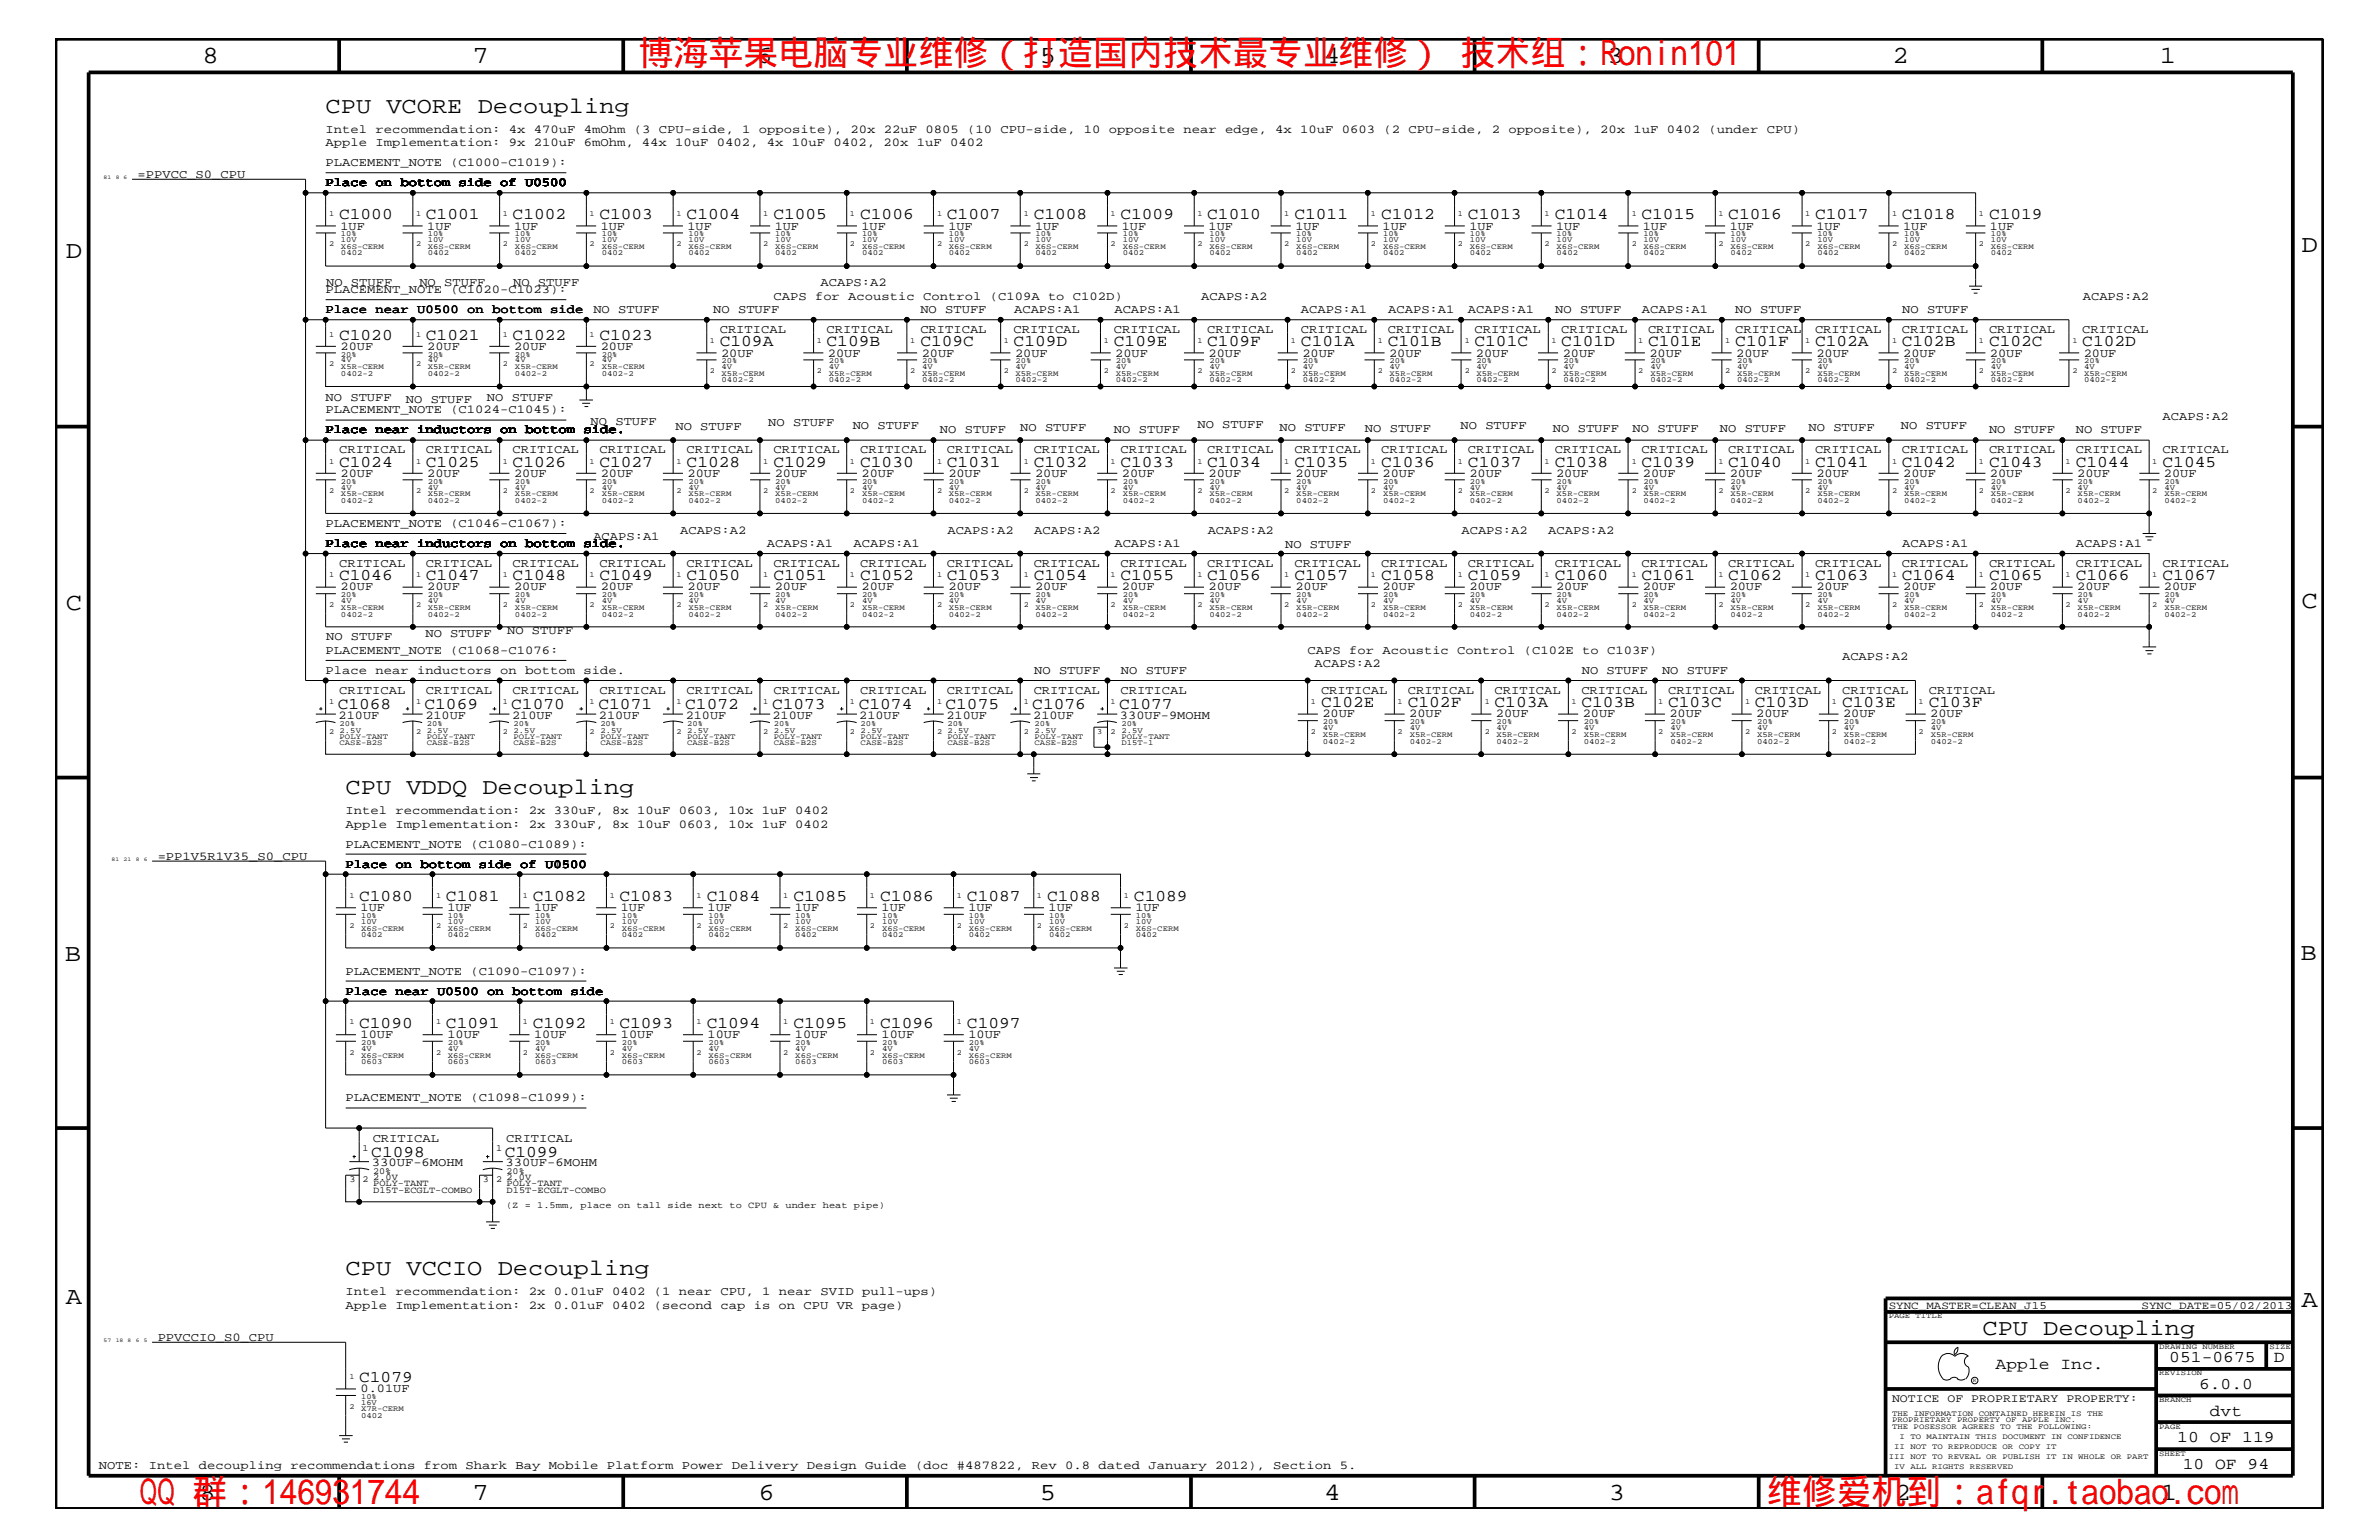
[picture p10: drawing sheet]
<svg xmlns="http://www.w3.org/2000/svg" width="432mm" height="279mm" viewBox="0 0 432 279" stroke-linecap="round" stroke-linejoin="round" font-family="sans-serif">
<defs><g id="words">
<g font-size="6.3" fill="#f00">
<text x="115.9" y="11.9">博海苹果电脑专业维修（打造国内技术最专业维修） 技术组：Ronin101</text>
<text x="25.4" y="272.9">QQ 群：146931744</text>
<text x="320.7" y="272.9">维修爱机到：afqr.taobao.com</text>
</g>
<g font-size="4.5">
<text x="36.7" y="11.5">8</text>
<text x="85.8" y="11.5">7</text>
<text x="137.3" y="11.5">6</text>
<text x="188.7" y="11.5">5</text>
<text x="240.3" y="11.5">4</text>
<text x="291.8" y="11.5">3</text>
<text x="343.5" y="11.5">2</text>
<text x="392" y="11.5">1</text>
<text x="11.9" y="46.8">D</text>
<text x="417.7" y="45.7">D</text>
<text x="11.9" y="110.6">C</text>
<text x="417.7" y="110.3">C</text>
<text x="11.8" y="174.3">B</text>
<text x="417.6" y="174.2">B</text>
<text x="11.9" y="236.7">A</text>
<text x="417.7" y="237.1">A</text>
<text x="36.2" y="272.1">8</text>
<text x="85.8" y="272.1">7</text>
<text x="137.7" y="272.1">6</text>
<text x="188.7" y="272.1">5</text>
<text x="240.4" y="272.1">4</text>
<text x="292" y="272.1">3</text>
<text x="343.9" y="272.1">2</text>
<text x="392.2" y="272.1">1</text>
</g>
<g font-size="4.1">
<text x="59.1" y="20.4">CPU VCORE Decoupling</text>
<text x="62.7" y="144">CPU VDDQ Decoupling</text>
<text x="62.7" y="231.3">CPU VCCIO Decoupling</text>
<text x="359.8" y="242.3">CPU Decoupling</text>
</g>
<g font-size="3">
<text x="61.6" y="39.8">C1000</text>
<text x="77.3" y="39.8">C1001</text>
<text x="93" y="39.8">C1002</text>
<text x="108.8" y="39.8">C1003</text>
<text x="124.6" y="39.8">C1004</text>
<text x="140.4" y="39.8">C1005</text>
<text x="156.1" y="39.8">C1006</text>
<text x="171.9" y="39.8">C1007</text>
<text x="187.6" y="39.8">C1008</text>
<text x="203.4" y="39.8">C1009</text>
<text x="219.1" y="39.8">C1010</text>
<text x="234.9" y="39.8">C1011</text>
<text x="250.7" y="39.8">C1012</text>
<text x="266.4" y="39.8">C1013</text>
<text x="282.2" y="39.8">C1014</text>
<text x="297.9" y="39.8">C1015</text>
<text x="313.7" y="39.8">C1016</text>
<text x="329.4" y="39.8">C1017</text>
<text x="345.2" y="39.8">C1018</text>
<text x="361" y="39.8">C1019</text>
<text x="61.6" y="61.7">C1020</text>
<text x="77.3" y="61.7">C1021</text>
<text x="93" y="61.7">C1022</text>
<text x="108.8" y="61.7">C1023</text>
<text x="130.6" y="62.9">C109A</text>
<text x="150" y="62.9">C109B</text>
<text x="167" y="62.9">C109C</text>
<text x="184" y="62.9">C109D</text>
<text x="202.2" y="62.9">C109E</text>
<text x="219.1" y="62.9">C109F</text>
<text x="236.1" y="62.9">C101A</text>
<text x="251.9" y="62.9">C101B</text>
<text x="267.6" y="62.9">C101C</text>
<text x="283.4" y="62.9">C101D</text>
<text x="299.1" y="62.9">C101E</text>
<text x="315" y="62.9">C101F</text>
<text x="329.4" y="62.9">C102A</text>
<text x="345.2" y="62.9">C102B</text>
<text x="361" y="62.9">C102C</text>
<text x="378" y="62.9">C102D</text>
<text x="61.6" y="84.7">C1024</text>
<text x="77.3" y="84.7">C1025</text>
<text x="93" y="84.7">C1026</text>
<text x="108.8" y="84.7">C1027</text>
<text x="124.6" y="84.7">C1028</text>
<text x="140.4" y="84.7">C1029</text>
<text x="156.1" y="84.7">C1030</text>
<text x="171.9" y="84.7">C1031</text>
<text x="187.6" y="84.7">C1032</text>
<text x="203.4" y="84.7">C1033</text>
<text x="219.1" y="84.7">C1034</text>
<text x="234.9" y="84.7">C1035</text>
<text x="250.7" y="84.7">C1036</text>
<text x="266.4" y="84.7">C1037</text>
<text x="282.2" y="84.7">C1038</text>
<text x="297.9" y="84.7">C1039</text>
<text x="313.7" y="84.7">C1040</text>
<text x="329.4" y="84.7">C1041</text>
<text x="345.2" y="84.7">C1042</text>
<text x="361" y="84.7">C1043</text>
<text x="376.8" y="84.7">C1044</text>
<text x="392.5" y="84.7">C1045</text>
<text x="61.6" y="105.3">C1046</text>
<text x="77.3" y="105.3">C1047</text>
<text x="93" y="105.3">C1048</text>
<text x="108.8" y="105.3">C1049</text>
<text x="124.6" y="105.3">C1050</text>
<text x="140.4" y="105.3">C1051</text>
<text x="156.1" y="105.3">C1052</text>
<text x="171.9" y="105.3">C1053</text>
<text x="187.6" y="105.3">C1054</text>
<text x="203.4" y="105.3">C1055</text>
<text x="219.1" y="105.3">C1056</text>
<text x="234.9" y="105.3">C1057</text>
<text x="250.7" y="105.3">C1058</text>
<text x="266.4" y="105.3">C1059</text>
<text x="282.2" y="105.3">C1060</text>
<text x="297.9" y="105.3">C1061</text>
<text x="313.7" y="105.3">C1062</text>
<text x="329.4" y="105.3">C1063</text>
<text x="345.2" y="105.3">C1064</text>
<text x="361" y="105.3">C1065</text>
<text x="376.8" y="105.3">C1066</text>
<text x="392.5" y="105.3">C1067</text>
<text x="61.3" y="128.7">C1068</text>
<text x="77" y="128.7">C1069</text>
<text x="92.8" y="128.7">C1070</text>
<text x="108.6" y="128.7">C1071</text>
<text x="124.4" y="128.7">C1072</text>
<text x="140.1" y="128.7">C1073</text>
<text x="155.9" y="128.7">C1074</text>
<text x="171.6" y="128.7">C1075</text>
<text x="187.4" y="128.7">C1076</text>
<text x="203.1" y="128.7">C1077</text>
<text x="239.8" y="128.3">C102E</text>
<text x="255.5" y="128.3">C102F</text>
<text x="271.3" y="128.3">C103A</text>
<text x="287" y="128.3">C103B</text>
<text x="302.8" y="128.3">C103C</text>
<text x="318.5" y="128.3">C103D</text>
<text x="334.3" y="128.3">C103E</text>
<text x="350.1" y="128.3">C103F</text>
<text x="65.2" y="163.5">C1080</text>
<text x="80.9" y="163.5">C1081</text>
<text x="96.7" y="163.5">C1082</text>
<text x="112.4" y="163.5">C1083</text>
<text x="128.3" y="163.5">C1084</text>
<text x="144" y="163.5">C1085</text>
<text x="159.8" y="163.5">C1086</text>
<text x="175.5" y="163.5">C1087</text>
<text x="190.1" y="163.5">C1088</text>
<text x="205.8" y="163.5">C1089</text>
<text x="65.2" y="186.5">C1090</text>
<text x="80.9" y="186.5">C1091</text>
<text x="96.7" y="186.5">C1092</text>
<text x="112.4" y="186.5">C1093</text>
<text x="128.3" y="186.5">C1094</text>
<text x="144" y="186.5">C1095</text>
<text x="159.8" y="186.5">C1096</text>
<text x="175.5" y="186.5">C1097</text>
<text x="67.4" y="209.9">C1098</text>
<text x="91.6" y="209.9">C1099</text>
<text x="65.2" y="250.7">C1079</text>
<text x="362.2" y="248.4">Apple Inc.</text>
<text x="393.7" y="247.1">051-0675</text>
<text x="399.2" y="252">6.0.0</text>
<text x="412.7" y="247.1">D</text>
<text x="401.1" y="256.8">dvt</text>
<text x="395.2" y="261.6">10 OF 119</text>
<text x="396.2" y="266.6">10 OF 94</text>
</g>
<g font-size="2.2">
<text x="59.1" y="24.1">Intel recommendation: 4x 470uF 4mOhm (3 CPU-side, 1 opposite), 20x 22uF 0805 (10 CPU-side, 10 opposite near edge, 4x 10uF 0603 (2 CPU-side, 2 opposite), 20x 1uF 0402 (under CPU)</text>
<text x="59.1" y="26.5">Apple Implementation: 9x 210uF 6mOhm, 44x 10uF 0402, 4x 10uF 0402, 20x 1uF 0402</text>
<text x="25" y="32.3">=PPVCC_S0_CPU</text>
<text x="59.1" y="30.2">PLACEMENT_NOTE (C1000-C1019):</text>
<text x="59.1" y="33.7">Place on bottom side of U0500</text>
<text x="61.8" y="41.7">1UF</text>
<text x="77.6" y="41.7">1UF</text>
<text x="93.3" y="41.7">1UF</text>
<text x="109.1" y="41.7">1UF</text>
<text x="124.8" y="41.7">1UF</text>
<text x="140.6" y="41.7">1UF</text>
<text x="156.4" y="41.7">1UF</text>
<text x="172.1" y="41.7">1UF</text>
<text x="187.9" y="41.7">1UF</text>
<text x="203.6" y="41.7">1UF</text>
<text x="219.4" y="41.7">1UF</text>
<text x="235.1" y="41.7">1UF</text>
<text x="251" y="41.7">1UF</text>
<text x="266.7" y="41.7">1UF</text>
<text x="282.4" y="41.7">1UF</text>
<text x="298.2" y="41.7">1UF</text>
<text x="313.9" y="41.7">1UF</text>
<text x="329.7" y="41.7">1UF</text>
<text x="345.4" y="41.7">1UF</text>
<text x="361.2" y="41.7">1UF</text>
<text x="59.1" y="53.2">PLACEMENT_NOTE (C1020-C1023):</text>
<text x="59.2" y="51.9">NO STUFF</text>
<text x="76.1" y="51.9">NO STUFF</text>
<text x="93.1" y="51.9">NO STUFF</text>
<text x="148.9" y="51.9">ACAPS:A2</text>
<text x="59.1" y="56.8">Place near U0500 on bottom side</text>
<text x="107.7" y="56.8">NO STUFF</text>
<text x="129.5" y="56.8">NO STUFF</text>
<text x="140.4" y="54.4">CAPS for Acoustic Control (C109A to C102D)</text>
<text x="167" y="56.8">NO STUFF</text>
<text x="184.1" y="56.8">ACAPS:A1</text>
<text x="202.3" y="56.8">ACAPS:A1</text>
<text x="218" y="54.4">ACAPS:A2</text>
<text x="236.1" y="56.8">ACAPS:A1</text>
<text x="252" y="56.8">ACAPS:A1</text>
<text x="266.4" y="56.8">ACAPS:A1</text>
<text x="282.3" y="56.8">NO STUFF</text>
<text x="298" y="56.8">ACAPS:A1</text>
<text x="315" y="56.8">NO STUFF</text>
<text x="345.3" y="56.8">NO STUFF</text>
<text x="378" y="54.4">ACAPS:A2</text>
<text x="61.8" y="63.4">20UF</text>
<text x="77.6" y="63.4">20UF</text>
<text x="93.3" y="63.4">20UF</text>
<text x="109.1" y="63.4">20UF</text>
<text x="130.6" y="60.4">CRITICAL</text>
<text x="130.9" y="64.7">20UF</text>
<text x="150" y="60.4">CRITICAL</text>
<text x="150.3" y="64.7">20UF</text>
<text x="167" y="60.4">CRITICAL</text>
<text x="167.3" y="64.7">20UF</text>
<text x="184" y="60.4">CRITICAL</text>
<text x="184.2" y="64.7">20UF</text>
<text x="202.2" y="60.4">CRITICAL</text>
<text x="202.4" y="64.7">20UF</text>
<text x="219.1" y="60.4">CRITICAL</text>
<text x="219.4" y="64.7">20UF</text>
<text x="236.1" y="60.4">CRITICAL</text>
<text x="236.4" y="64.7">20UF</text>
<text x="251.9" y="60.4">CRITICAL</text>
<text x="252.1" y="64.7">20UF</text>
<text x="267.6" y="60.4">CRITICAL</text>
<text x="267.9" y="64.7">20UF</text>
<text x="283.4" y="60.4">CRITICAL</text>
<text x="283.6" y="64.7">20UF</text>
<text x="299.1" y="60.4">CRITICAL</text>
<text x="299.4" y="64.7">20UF</text>
<text x="315" y="60.4">CRITICAL</text>
<text x="315.1" y="64.7">20UF</text>
<text x="329.4" y="60.4">CRITICAL</text>
<text x="329.7" y="64.7">20UF</text>
<text x="345.2" y="60.4">CRITICAL</text>
<text x="345.4" y="64.7">20UF</text>
<text x="361" y="60.4">CRITICAL</text>
<text x="361.2" y="64.7">20UF</text>
<text x="378" y="60.4">CRITICAL</text>
<text x="378.2" y="64.7">20UF</text>
<text x="59.1" y="75">PLACEMENT_NOTE (C1024-C1045):</text>
<text x="59.1" y="72.7">NO STUFF</text>
<text x="73.7" y="73.1">NO STUFF</text>
<text x="88.4" y="72.7">NO STUFF</text>
<text x="107.2" y="77.2">NO STUFF</text>
<text x="139.4" y="77.3">NO STUFF</text>
<text x="154.8" y="77.9">NO STUFF</text>
<text x="217.3" y="77.7">NO STUFF</text>
<text x="265.1" y="77.8">NO STUFF</text>
<text x="345" y="77.9">NO STUFF</text>
<text x="392.5" y="76.2">ACAPS:A2</text>
<text x="59.1" y="78.6">Place near inductors on bottom side.</text>
<text x="61.6" y="82.2">CRITICAL</text>
<text x="77.3" y="82.2">CRITICAL</text>
<text x="93" y="82.2">CRITICAL</text>
<text x="108.8" y="82.2">CRITICAL</text>
<text x="122.6" y="78.1">NO STUFF</text>
<text x="124.6" y="82.2">CRITICAL</text>
<text x="140.4" y="82.2">CRITICAL</text>
<text x="156.1" y="82.2">CRITICAL</text>
<text x="170.6" y="78.5">NO STUFF</text>
<text x="171.9" y="82.2">CRITICAL</text>
<text x="185.2" y="78.3">NO STUFF</text>
<text x="187.6" y="82.2">CRITICAL</text>
<text x="202.2" y="78.5">NO STUFF</text>
<text x="203.4" y="82.2">CRITICAL</text>
<text x="219.1" y="82.2">CRITICAL</text>
<text x="232.2" y="78.3">NO STUFF</text>
<text x="234.9" y="82.2">CRITICAL</text>
<text x="247.7" y="78.4">NO STUFF</text>
<text x="250.7" y="82.2">CRITICAL</text>
<text x="266.4" y="82.2">CRITICAL</text>
<text x="281.9" y="78.4">NO STUFF</text>
<text x="282.2" y="82.2">CRITICAL</text>
<text x="296.3" y="78.4">NO STUFF</text>
<text x="297.9" y="82.2">CRITICAL</text>
<text x="312.2" y="78.4">NO STUFF</text>
<text x="313.7" y="82.2">CRITICAL</text>
<text x="328.3" y="78.3">NO STUFF</text>
<text x="329.4" y="82.2">CRITICAL</text>
<text x="345.2" y="82.2">CRITICAL</text>
<text x="361" y="82.2">CRITICAL</text>
<text x="361" y="78.6">NO STUFF</text>
<text x="376.8" y="82.2">CRITICAL</text>
<text x="376.8" y="78.6">NO STUFF</text>
<text x="392.5" y="82.2">CRITICAL</text>
<text x="61.8" y="86.5">20UF</text>
<text x="77.6" y="86.5">20UF</text>
<text x="93.3" y="86.5">20UF</text>
<text x="109.1" y="86.5">20UF</text>
<text x="124.8" y="86.5">20UF</text>
<text x="140.6" y="86.5">20UF</text>
<text x="156.4" y="86.5">20UF</text>
<text x="172.1" y="86.5">20UF</text>
<text x="187.9" y="86.5">20UF</text>
<text x="203.6" y="86.5">20UF</text>
<text x="219.4" y="86.5">20UF</text>
<text x="235.1" y="86.5">20UF</text>
<text x="251" y="86.5">20UF</text>
<text x="266.7" y="86.5">20UF</text>
<text x="282.4" y="86.5">20UF</text>
<text x="298.2" y="86.5">20UF</text>
<text x="313.9" y="86.5">20UF</text>
<text x="329.7" y="86.5">20UF</text>
<text x="345.4" y="86.5">20UF</text>
<text x="361.2" y="86.5">20UF</text>
<text x="377" y="86.5">20UF</text>
<text x="392.8" y="86.5">20UF</text>
<text x="59.1" y="95.6">PLACEMENT_NOTE (C1046-C1067):</text>
<text x="59.1" y="99.3">Place near inductors on bottom side.</text>
<text x="107.7" y="98">ACAPS:A1</text>
<text x="123.4" y="96.8">ACAPS:A2</text>
<text x="139.2" y="99.3">ACAPS:A1</text>
<text x="154.9" y="99.3">ACAPS:A1</text>
<text x="172" y="96.8">ACAPS:A2</text>
<text x="187.7" y="96.8">ACAPS:A2</text>
<text x="202.3" y="99.3">ACAPS:A1</text>
<text x="219.2" y="96.8">ACAPS:A2</text>
<text x="233.3" y="99.3">NO STUFF</text>
<text x="265.3" y="96.8">ACAPS:A2</text>
<text x="281" y="96.8">ACAPS:A2</text>
<text x="345.3" y="99.3">ACAPS:A1</text>
<text x="376.8" y="99.3">ACAPS:A1</text>
<text x="61.6" y="102.9">CRITICAL</text>
<text x="61.8" y="107.1">20UF</text>
<text x="77.3" y="102.9">CRITICAL</text>
<text x="77.6" y="107.1">20UF</text>
<text x="93" y="102.9">CRITICAL</text>
<text x="93.3" y="107.1">20UF</text>
<text x="108.8" y="102.9">CRITICAL</text>
<text x="109.1" y="107.1">20UF</text>
<text x="124.6" y="102.9">CRITICAL</text>
<text x="124.8" y="107.1">20UF</text>
<text x="140.4" y="102.9">CRITICAL</text>
<text x="140.6" y="107.1">20UF</text>
<text x="156.1" y="102.9">CRITICAL</text>
<text x="156.4" y="107.1">20UF</text>
<text x="171.9" y="102.9">CRITICAL</text>
<text x="172.1" y="107.1">20UF</text>
<text x="187.6" y="102.9">CRITICAL</text>
<text x="187.9" y="107.1">20UF</text>
<text x="203.4" y="102.9">CRITICAL</text>
<text x="203.6" y="107.1">20UF</text>
<text x="219.1" y="102.9">CRITICAL</text>
<text x="219.4" y="107.1">20UF</text>
<text x="234.9" y="102.9">CRITICAL</text>
<text x="235.1" y="107.1">20UF</text>
<text x="250.7" y="102.9">CRITICAL</text>
<text x="251" y="107.1">20UF</text>
<text x="266.4" y="102.9">CRITICAL</text>
<text x="266.7" y="107.1">20UF</text>
<text x="282.2" y="102.9">CRITICAL</text>
<text x="282.4" y="107.1">20UF</text>
<text x="297.9" y="102.9">CRITICAL</text>
<text x="298.2" y="107.1">20UF</text>
<text x="313.7" y="102.9">CRITICAL</text>
<text x="313.9" y="107.1">20UF</text>
<text x="329.4" y="102.9">CRITICAL</text>
<text x="329.7" y="107.1">20UF</text>
<text x="345.2" y="102.9">CRITICAL</text>
<text x="345.4" y="107.1">20UF</text>
<text x="361" y="102.9">CRITICAL</text>
<text x="361.2" y="107.1">20UF</text>
<text x="376.8" y="102.9">CRITICAL</text>
<text x="377" y="107.1">20UF</text>
<text x="392.5" y="102.9">CRITICAL</text>
<text x="392.8" y="107.1">20UF</text>
<text x="59.1" y="118.6">PLACEMENT_NOTE (C1068-C1076:</text>
<text x="59.2" y="116.2">NO STUFF</text>
<text x="77.2" y="115.5">NO STUFF</text>
<text x="92" y="115.1">NO STUFF</text>
<text x="237.3" y="118.6">CAPS for Acoustic Control (C102E to C103F)</text>
<text x="334.3" y="119.8">ACAPS:A2</text>
<text x="59.1" y="122.3">Place near inductors on bottom side.</text>
<text x="61.6" y="125.9">CRITICAL</text>
<text x="77.3" y="125.9">CRITICAL</text>
<text x="93" y="125.9">CRITICAL</text>
<text x="108.8" y="125.9">CRITICAL</text>
<text x="124.6" y="125.9">CRITICAL</text>
<text x="140.4" y="125.9">CRITICAL</text>
<text x="156.1" y="125.9">CRITICAL</text>
<text x="171.9" y="125.9">CRITICAL</text>
<text x="187.6" y="125.9">CRITICAL</text>
<text x="187.7" y="122.3">NO STUFF</text>
<text x="203.4" y="125.9">CRITICAL</text>
<text x="203.5" y="122.3">NO STUFF</text>
<text x="238.6" y="121">ACAPS:A2</text>
<text x="239.8" y="125.9">CRITICAL</text>
<text x="255.5" y="125.9">CRITICAL</text>
<text x="271.3" y="125.9">CRITICAL</text>
<text x="287" y="125.9">CRITICAL</text>
<text x="287.1" y="122.3">NO STUFF</text>
<text x="301.7" y="122.3">NO STUFF</text>
<text x="302.8" y="125.9">CRITICAL</text>
<text x="318.5" y="125.9">CRITICAL</text>
<text x="334.3" y="125.9">CRITICAL</text>
<text x="350.1" y="125.9">CRITICAL</text>
<text x="61.5" y="130.4">210UF</text>
<text x="77.2" y="130.4">210UF</text>
<text x="93" y="130.4">210UF</text>
<text x="108.7" y="130.4">210UF</text>
<text x="124.5" y="130.4">210UF</text>
<text x="140.2" y="130.4">210UF</text>
<text x="156" y="130.4">210UF</text>
<text x="171.8" y="130.4">210UF</text>
<text x="187.5" y="130.4">210UF</text>
<text x="203.3" y="130.4">330UF-9MOHM</text>
<text x="240" y="130.2">20UF</text>
<text x="255.8" y="130.2">20UF</text>
<text x="271.5" y="130.2">20UF</text>
<text x="287.3" y="130.2">20UF</text>
<text x="303" y="130.2">20UF</text>
<text x="318.8" y="130.2">20UF</text>
<text x="334.5" y="130.2">20UF</text>
<text x="350.4" y="130.2">20UF</text>
<text x="62.7" y="147.7">Intel recommendation: 2x 330uF, 8x 10uF 0603, 10x 1uF 0402</text>
<text x="28.6" y="156">=PP1V5R1V35_S0_CPU</text>
<text x="62.7" y="153.8">PLACEMENT_NOTE (C1080-C1089):</text>
<text x="62.7" y="150.1">Apple Implementation: 2x 330uF, 8x 10uF 0603, 10x 1uF 0402</text>
<text x="62.7" y="157.4">Place on bottom side of U0500</text>
<text x="62.7" y="157.4">Place on bottom side of U100.</text>
<text x="65.4" y="165.3">1UF</text>
<text x="81.2" y="165.3">1UF</text>
<text x="96.9" y="165.3">1UF</text>
<text x="112.7" y="165.3">1UF</text>
<text x="128.4" y="165.3">1UF</text>
<text x="144.3" y="165.3">1UF</text>
<text x="160" y="165.3">1UF</text>
<text x="175.8" y="165.3">1UF</text>
<text x="190.3" y="165.3">1UF</text>
<text x="206.1" y="165.3">1UF</text>
<text x="62.7" y="176.8">PLACEMENT_NOTE (C1090-C1097):</text>
<text x="62.7" y="180.5">Place near U0500 on bottom side</text>
<text x="65.4" y="188.3">10UF</text>
<text x="81.2" y="188.3">10UF</text>
<text x="96.9" y="188.3">10UF</text>
<text x="112.7" y="188.3">10UF</text>
<text x="128.4" y="188.3">10UF</text>
<text x="144.3" y="188.3">10UF</text>
<text x="160" y="188.3">10UF</text>
<text x="175.8" y="188.3">10UF</text>
<text x="62.7" y="199.8">PLACEMENT_NOTE (C1098-C1099):</text>
<text x="67.6" y="207.1">CRITICAL</text>
<text x="91.9" y="207.1">CRITICAL</text>
<text x="67.5" y="211.6">330UF-6MOHM</text>
<text x="91.8" y="211.6">330UF-6MOHM</text>
<text x="62.7" y="237.4">Apple Implementation: 2x 0.01uF 0402 (second cap is on CPU VR page)</text>
<text x="62.7" y="235">Intel recommendation: 2x 0.01uF 0402 (1 near CPU, 1 near SVID pull-ups)</text>
<text x="28.6" y="243.3">PPVCCIO_S0_CPU</text>
<text x="65.4" y="252.6">0.01UF</text>
<text x="17.9" y="266.6">NOTE: Intel decoupling recommendations from Shark Bay Mobile Platform Power Delivery Design Guide (doc #487822, Rev 0.8 dated January 2012), Section 5.</text>
</g>
<text font-size="2.1" x="343.4" y="254.4">NOTICE OF PROPRIETARY PROPERTY:</text>
<g font-size="2">
<text x="342.8" y="237.4">SYNC_MASTER=CLEAN_J15</text>
<text x="388.7" y="237.4">SYNC_DATE=05/02/2013</text>
</g>
<g font-size="1.7">
<text x="65.8" y="208.9">1</text>
<text x="90.1" y="208.9">1</text>
<text x="63.4" y="214.4">3</text>
<text x="65.8" y="214.4">2</text>
<text x="67.7" y="215.3">POLY-TANT</text>
<text x="67.7" y="214.2">2.0V</text>
<text x="67.7" y="213">20%</text>
<text x="87.6" y="214.4">3</text>
<text x="90.1" y="214.4">2</text>
<text x="91.9" y="214.2">2.0V</text>
<text x="91.9" y="213">20%</text>
<text x="91.9" y="215.3">POLY-TANT</text>
<text x="67.7" y="216.4">D15T-ECGLT-COMBO</text>
<text x="91.9" y="219.2">(Z = 1.5mm, place on tall side next to CPU &amp; under heat pipe)</text>
<text x="91.9" y="216.4">D15T-ECGLT-COMBO</text>
</g>
<g font-size="1.4">
<text x="59.8" y="39.2">1</text>
<text x="75.5" y="39.2">1</text>
<text x="91.3" y="39.2">1</text>
<text x="107" y="39.2">1</text>
<text x="122.8" y="39.2">1</text>
<text x="138.5" y="39.2">1</text>
<text x="154.3" y="39.2">1</text>
<text x="170.1" y="39.2">1</text>
<text x="185.8" y="39.2">1</text>
<text x="201.6" y="39.2">1</text>
<text x="217.3" y="39.2">1</text>
<text x="233.1" y="39.2">1</text>
<text x="248.8" y="39.2">1</text>
<text x="264.6" y="39.2">1</text>
<text x="280.3" y="39.2">1</text>
<text x="296.2" y="39.2">1</text>
<text x="311.9" y="39.2">1</text>
<text x="327.7" y="39.2">1</text>
<text x="343.4" y="39.2">1</text>
<text x="359.2" y="39.2">1</text>
<text x="59.8" y="44.6">2</text>
<text x="61.9" y="45.2">X6S-CERM</text>
<text x="61.9" y="46.3">0402</text>
<text x="61.9" y="44">10V</text>
<text x="61.9" y="42.9">10%</text>
<text x="75.5" y="44.6">2</text>
<text x="77.6" y="46.3">0402</text>
<text x="77.6" y="44">10V</text>
<text x="77.6" y="42.9">10%</text>
<text x="77.6" y="45.2">X6S-CERM</text>
<text x="91.3" y="44.6">2</text>
<text x="93.5" y="45.2">X6S-CERM</text>
<text x="93.5" y="46.3">0402</text>
<text x="93.5" y="44">10V</text>
<text x="93.5" y="42.9">10%</text>
<text x="107" y="44.6">2</text>
<text x="109.2" y="46.3">0402</text>
<text x="109.2" y="45.2">X6S-CERM</text>
<text x="109.2" y="44">10V</text>
<text x="109.2" y="42.9">10%</text>
<text x="122.8" y="44.6">2</text>
<text x="125" y="44">10V</text>
<text x="125" y="46.3">0402</text>
<text x="125" y="42.9">10%</text>
<text x="125" y="45.2">X6S-CERM</text>
<text x="138.5" y="44.6">2</text>
<text x="140.7" y="46.3">0402</text>
<text x="140.7" y="45.2">X6S-CERM</text>
<text x="140.7" y="44">10V</text>
<text x="140.7" y="42.9">10%</text>
<text x="154.3" y="44.6">2</text>
<text x="156.5" y="42.9">10%</text>
<text x="156.5" y="44">10V</text>
<text x="156.5" y="45.2">X6S-CERM</text>
<text x="156.5" y="46.3">0402</text>
<text x="170.1" y="44.6">2</text>
<text x="172.2" y="45.2">X6S-CERM</text>
<text x="172.2" y="46.3">0402</text>
<text x="172.2" y="42.9">10%</text>
<text x="172.2" y="44">10V</text>
<text x="185.8" y="44.6">2</text>
<text x="188" y="44">10V</text>
<text x="188" y="46.3">0402</text>
<text x="188" y="42.9">10%</text>
<text x="188" y="45.2">X6S-CERM</text>
<text x="201.6" y="44.6">2</text>
<text x="203.8" y="46.3">0402</text>
<text x="203.8" y="45.2">X6S-CERM</text>
<text x="203.8" y="44">10V</text>
<text x="203.8" y="42.9">10%</text>
<text x="217.3" y="44.6">2</text>
<text x="219.5" y="45.2">X6S-CERM</text>
<text x="219.5" y="46.3">0402</text>
<text x="219.5" y="42.9">10%</text>
<text x="219.5" y="44">10V</text>
<text x="233.1" y="44.6">2</text>
<text x="235.3" y="45.2">X6S-CERM</text>
<text x="235.3" y="46.3">0402</text>
<text x="235.3" y="42.9">10%</text>
<text x="235.3" y="44">10V</text>
<text x="248.8" y="44.6">2</text>
<text x="251" y="42.9">10%</text>
<text x="251" y="44">10V</text>
<text x="251" y="46.3">0402</text>
<text x="251" y="45.2">X6S-CERM</text>
<text x="264.6" y="44.6">2</text>
<text x="266.8" y="46.3">0402</text>
<text x="266.8" y="45.2">X6S-CERM</text>
<text x="266.8" y="42.9">10%</text>
<text x="266.8" y="44">10V</text>
<text x="280.3" y="44.6">2</text>
<text x="282.5" y="46.3">0402</text>
<text x="282.5" y="45.2">X6S-CERM</text>
<text x="282.5" y="44">10V</text>
<text x="282.5" y="42.9">10%</text>
<text x="296.2" y="44.6">2</text>
<text x="298.3" y="45.2">X6S-CERM</text>
<text x="298.3" y="46.3">0402</text>
<text x="298.3" y="42.9">10%</text>
<text x="298.3" y="44">10V</text>
<text x="311.9" y="44.6">2</text>
<text x="314.1" y="46.3">0402</text>
<text x="314.1" y="42.9">10%</text>
<text x="314.1" y="44">10V</text>
<text x="314.1" y="45.2">X6S-CERM</text>
<text x="327.7" y="44.6">2</text>
<text x="329.9" y="46.3">0402</text>
<text x="329.9" y="45.2">X6S-CERM</text>
<text x="329.9" y="44">10V</text>
<text x="329.9" y="42.9">10%</text>
<text x="343.4" y="44.6">2</text>
<text x="345.6" y="46.3">0402</text>
<text x="345.6" y="45.2">X6S-CERM</text>
<text x="345.6" y="44">10V</text>
<text x="345.6" y="42.9">10%</text>
<text x="359.2" y="44.6">2</text>
<text x="361.4" y="46.3">0402</text>
<text x="361.4" y="42.9">10%</text>
<text x="361.4" y="44">10V</text>
<text x="361.4" y="45.2">X6S-CERM</text>
<text x="59.8" y="61.1">1</text>
<text x="61.9" y="65.7">4V</text>
<text x="61.9" y="64.7">20%</text>
<text x="75.5" y="61.1">1</text>
<text x="77.6" y="65.7">4V</text>
<text x="77.6" y="64.7">20%</text>
<text x="91.3" y="61.1">1</text>
<text x="93.5" y="65.7">4V</text>
<text x="93.5" y="64.7">20%</text>
<text x="107" y="61.1">1</text>
<text x="109.2" y="65.7">4V</text>
<text x="109.2" y="64.7">20%</text>
<text x="128.9" y="62.3">1</text>
<text x="131" y="65.9">20%</text>
<text x="148.3" y="62.3">1</text>
<text x="150.5" y="65.9">20%</text>
<text x="165.2" y="62.3">1</text>
<text x="167.4" y="65.9">20%</text>
<text x="182.2" y="62.3">1</text>
<text x="184.3" y="65.9">20%</text>
<text x="200.3" y="62.3">1</text>
<text x="202.5" y="65.9">20%</text>
<text x="217.3" y="62.3">1</text>
<text x="219.5" y="65.9">20%</text>
<text x="234.3" y="62.3">1</text>
<text x="236.5" y="65.9">20%</text>
<text x="250.1" y="62.3">1</text>
<text x="252.2" y="65.9">20%</text>
<text x="265.9" y="62.3">1</text>
<text x="268" y="65.9">20%</text>
<text x="281.6" y="62.3">1</text>
<text x="283.8" y="65.9">20%</text>
<text x="297.3" y="62.3">1</text>
<text x="299.6" y="65.9">20%</text>
<text x="313.1" y="62.3">1</text>
<text x="315.3" y="65.9">20%</text>
<text x="327.7" y="62.3">1</text>
<text x="329.9" y="65.9">20%</text>
<text x="343.4" y="62.3">1</text>
<text x="345.6" y="65.9">20%</text>
<text x="359.2" y="62.3">1</text>
<text x="361.4" y="65.9">20%</text>
<text x="376.2" y="62.3">1</text>
<text x="378.3" y="65.9">20%</text>
<text x="59.8" y="66.5">2</text>
<text x="61.9" y="68.2">0402-2</text>
<text x="61.9" y="67">X5R-CERM</text>
<text x="75.5" y="66.5">2</text>
<text x="77.6" y="68.2">0402-2</text>
<text x="77.6" y="67">X5R-CERM</text>
<text x="91.3" y="66.5">2</text>
<text x="93.5" y="68.2">0402-2</text>
<text x="93.5" y="67">X5R-CERM</text>
<text x="107" y="66.5">2</text>
<text x="109.2" y="68.2">0402-2</text>
<text x="109.2" y="67">X5R-CERM</text>
<text x="128.9" y="67.7">2</text>
<text x="131" y="69.4">0402-2</text>
<text x="131" y="67">4V</text>
<text x="131" y="68.2">X5R-CERM</text>
<text x="148.3" y="67.7">2</text>
<text x="150.5" y="69.4">0402-2</text>
<text x="150.5" y="67">4V</text>
<text x="150.5" y="68.2">X5R-CERM</text>
<text x="165.2" y="67.7">2</text>
<text x="167.4" y="69.4">0402-2</text>
<text x="167.4" y="67">4V</text>
<text x="167.4" y="68.2">X5R-CERM</text>
<text x="182.2" y="67.7">2</text>
<text x="184.3" y="69.4">0402-2</text>
<text x="184.3" y="67">4V</text>
<text x="184.3" y="68.2">X5R-CERM</text>
<text x="200.3" y="67.7">2</text>
<text x="202.5" y="69.4">0402-2</text>
<text x="202.5" y="67">4V</text>
<text x="202.5" y="68.2">X5R-CERM</text>
<text x="217.3" y="67.7">2</text>
<text x="219.5" y="69.4">0402-2</text>
<text x="219.5" y="67">4V</text>
<text x="219.5" y="68.2">X5R-CERM</text>
<text x="234.3" y="67.7">2</text>
<text x="236.5" y="69.4">0402-2</text>
<text x="236.5" y="67">4V</text>
<text x="236.5" y="68.2">X5R-CERM</text>
<text x="250.1" y="67.7">2</text>
<text x="252.2" y="69.4">0402-2</text>
<text x="252.2" y="67">4V</text>
<text x="252.2" y="68.2">X5R-CERM</text>
<text x="265.9" y="67.7">2</text>
<text x="268" y="69.4">0402-2</text>
<text x="268" y="67">4V</text>
<text x="268" y="68.2">X5R-CERM</text>
<text x="281.6" y="67.7">2</text>
<text x="283.8" y="69.4">0402-2</text>
<text x="283.8" y="67">4V</text>
<text x="283.8" y="68.2">X5R-CERM</text>
<text x="297.3" y="67.7">2</text>
<text x="299.6" y="69.4">0402-2</text>
<text x="299.6" y="67">4V</text>
<text x="299.6" y="68.2">X5R-CERM</text>
<text x="313.1" y="67.7">2</text>
<text x="315.3" y="69.4">0402-2</text>
<text x="315.3" y="67">4V</text>
<text x="315.3" y="68.2">X5R-CERM</text>
<text x="327.7" y="67.7">2</text>
<text x="329.9" y="69.4">0402-2</text>
<text x="329.9" y="68.2">X5R-CERM</text>
<text x="329.9" y="67">4V</text>
<text x="343.4" y="67.7">2</text>
<text x="345.6" y="69.4">0402-2</text>
<text x="345.6" y="67">4V</text>
<text x="345.6" y="68.2">X5R-CERM</text>
<text x="359.2" y="67.7">2</text>
<text x="361.4" y="69.4">0402-2</text>
<text x="361.4" y="67">4V</text>
<text x="361.4" y="68.2">X5R-CERM</text>
<text x="376.2" y="67.7">2</text>
<text x="378.3" y="69.4">0402-2</text>
<text x="378.3" y="67">4V</text>
<text x="378.3" y="68.2">X5R-CERM</text>
<text x="59.8" y="84.1">1</text>
<text x="59.8" y="89.5">2</text>
<text x="61.9" y="88.8">4V</text>
<text x="61.9" y="87.7">20%</text>
<text x="75.5" y="84.1">1</text>
<text x="75.5" y="89.5">2</text>
<text x="77.6" y="88.8">4V</text>
<text x="77.6" y="87.7">20%</text>
<text x="91.3" y="84.1">1</text>
<text x="91.3" y="89.5">2</text>
<text x="93.5" y="88.8">4V</text>
<text x="93.5" y="87.7">20%</text>
<text x="107" y="84.1">1</text>
<text x="107" y="89.5">2</text>
<text x="109.2" y="88.8">4V</text>
<text x="109.2" y="87.7">20%</text>
<text x="122.8" y="84.1">1</text>
<text x="122.8" y="89.5">2</text>
<text x="125" y="88.8">4V</text>
<text x="125" y="87.7">20%</text>
<text x="138.5" y="84.1">1</text>
<text x="138.5" y="89.5">2</text>
<text x="140.7" y="88.8">4V</text>
<text x="140.7" y="87.7">20%</text>
<text x="154.3" y="84.1">1</text>
<text x="154.3" y="89.5">2</text>
<text x="156.5" y="88.8">4V</text>
<text x="156.5" y="87.7">20%</text>
<text x="170.1" y="84.1">1</text>
<text x="170.1" y="89.5">2</text>
<text x="172.2" y="88.8">4V</text>
<text x="172.2" y="87.7">20%</text>
<text x="185.8" y="84.1">1</text>
<text x="185.8" y="89.5">2</text>
<text x="188" y="88.8">4V</text>
<text x="188" y="87.7">20%</text>
<text x="201.6" y="84.1">1</text>
<text x="201.6" y="89.5">2</text>
<text x="203.8" y="88.8">4V</text>
<text x="203.8" y="87.7">20%</text>
<text x="217.3" y="84.1">1</text>
<text x="217.3" y="89.5">2</text>
<text x="219.5" y="88.8">4V</text>
<text x="219.5" y="87.7">20%</text>
<text x="233.1" y="84.1">1</text>
<text x="233.1" y="89.5">2</text>
<text x="235.3" y="88.8">4V</text>
<text x="235.3" y="87.7">20%</text>
<text x="248.8" y="84.1">1</text>
<text x="248.8" y="89.5">2</text>
<text x="251" y="87.7">20%</text>
<text x="251" y="88.8">4V</text>
<text x="264.6" y="84.1">1</text>
<text x="264.6" y="89.5">2</text>
<text x="266.8" y="88.8">4V</text>
<text x="266.8" y="87.7">20%</text>
<text x="280.3" y="84.1">1</text>
<text x="280.3" y="89.5">2</text>
<text x="282.5" y="88.8">4V</text>
<text x="282.5" y="87.7">20%</text>
<text x="296.2" y="84.1">1</text>
<text x="296.2" y="89.5">2</text>
<text x="298.3" y="88.8">4V</text>
<text x="298.3" y="87.7">20%</text>
<text x="311.9" y="84.1">1</text>
<text x="311.9" y="89.5">2</text>
<text x="314.1" y="88.8">4V</text>
<text x="314.1" y="87.7">20%</text>
<text x="327.7" y="84.1">1</text>
<text x="327.7" y="89.5">2</text>
<text x="329.9" y="87.7">20%</text>
<text x="329.9" y="88.8">4V</text>
<text x="343.4" y="84.1">1</text>
<text x="343.4" y="89.5">2</text>
<text x="345.6" y="88.8">4V</text>
<text x="345.6" y="87.7">20%</text>
<text x="359.2" y="84.1">1</text>
<text x="359.2" y="89.5">2</text>
<text x="361.4" y="87.7">20%</text>
<text x="361.4" y="88.8">4V</text>
<text x="374.9" y="84.1">1</text>
<text x="374.9" y="89.5">2</text>
<text x="377.1" y="88.8">4V</text>
<text x="377.1" y="87.7">20%</text>
<text x="390.7" y="84.1">1</text>
<text x="390.7" y="89.5">2</text>
<text x="392.9" y="88.8">4V</text>
<text x="392.9" y="87.7">20%</text>
<text x="61.9" y="91.2">0402-2</text>
<text x="61.9" y="90">X5R-CERM</text>
<text x="77.6" y="91.2">0402-2</text>
<text x="77.6" y="90">X5R-CERM</text>
<text x="93.5" y="91.2">0402-2</text>
<text x="93.5" y="90">X5R-CERM</text>
<text x="109.2" y="91.2">0402-2</text>
<text x="109.2" y="90">X5R-CERM</text>
<text x="125" y="91.2">0402-2</text>
<text x="125" y="90">X5R-CERM</text>
<text x="140.7" y="91.2">0402-2</text>
<text x="140.7" y="90">X5R-CERM</text>
<text x="156.5" y="91.2">0402-2</text>
<text x="156.5" y="90">X5R-CERM</text>
<text x="172.2" y="91.2">0402-2</text>
<text x="172.2" y="90">X5R-CERM</text>
<text x="188" y="91.2">0402-2</text>
<text x="188" y="90">X5R-CERM</text>
<text x="203.8" y="91.2">0402-2</text>
<text x="203.8" y="90">X5R-CERM</text>
<text x="219.5" y="91.2">0402-2</text>
<text x="219.5" y="90">X5R-CERM</text>
<text x="235.3" y="91.2">0402-2</text>
<text x="235.3" y="90">X5R-CERM</text>
<text x="251" y="91.2">0402-2</text>
<text x="251" y="90">X5R-CERM</text>
<text x="266.8" y="90">X5R-CERM</text>
<text x="266.8" y="91.2">0402-2</text>
<text x="282.5" y="91.2">0402-2</text>
<text x="282.5" y="90">X5R-CERM</text>
<text x="298.3" y="91.2">0402-2</text>
<text x="298.3" y="90">X5R-CERM</text>
<text x="314.1" y="91.2">0402-2</text>
<text x="314.1" y="90">X5R-CERM</text>
<text x="329.9" y="91.2">0402-2</text>
<text x="329.9" y="90">X5R-CERM</text>
<text x="345.6" y="90">X5R-CERM</text>
<text x="345.6" y="91.2">0402-2</text>
<text x="361.4" y="90">X5R-CERM</text>
<text x="361.4" y="91.2">0402-2</text>
<text x="377.1" y="91.2">0402-2</text>
<text x="377.1" y="90">X5R-CERM</text>
<text x="392.9" y="91.2">0402-2</text>
<text x="392.9" y="90">X5R-CERM</text>
<text x="59.8" y="104.7">1</text>
<text x="75.5" y="104.7">1</text>
<text x="91.3" y="104.7">1</text>
<text x="107" y="104.7">1</text>
<text x="122.8" y="104.7">1</text>
<text x="138.5" y="104.7">1</text>
<text x="154.3" y="104.7">1</text>
<text x="170.1" y="104.7">1</text>
<text x="185.8" y="104.7">1</text>
<text x="201.6" y="104.7">1</text>
<text x="217.3" y="104.7">1</text>
<text x="233.1" y="104.7">1</text>
<text x="248.8" y="104.7">1</text>
<text x="264.6" y="104.7">1</text>
<text x="280.3" y="104.7">1</text>
<text x="296.2" y="104.7">1</text>
<text x="311.9" y="104.7">1</text>
<text x="327.7" y="104.7">1</text>
<text x="343.4" y="104.7">1</text>
<text x="359.2" y="104.7">1</text>
<text x="374.9" y="104.7">1</text>
<text x="390.7" y="104.7">1</text>
<text x="59.8" y="110.2">2</text>
<text x="61.9" y="111.9">0402-2</text>
<text x="61.9" y="108.3">20%</text>
<text x="61.9" y="110.6">X5R-CERM</text>
<text x="61.9" y="109.4">4V</text>
<text x="75.5" y="110.2">2</text>
<text x="77.6" y="111.9">0402-2</text>
<text x="77.6" y="108.3">20%</text>
<text x="77.6" y="110.6">X5R-CERM</text>
<text x="77.6" y="109.4">4V</text>
<text x="91.3" y="110.2">2</text>
<text x="93.5" y="111.9">0402-2</text>
<text x="93.5" y="108.3">20%</text>
<text x="93.5" y="110.6">X5R-CERM</text>
<text x="93.5" y="109.4">4V</text>
<text x="107" y="110.2">2</text>
<text x="109.2" y="111.9">0402-2</text>
<text x="109.2" y="108.3">20%</text>
<text x="109.2" y="110.6">X5R-CERM</text>
<text x="109.2" y="109.4">4V</text>
<text x="122.8" y="110.2">2</text>
<text x="125" y="111.9">0402-2</text>
<text x="125" y="108.3">20%</text>
<text x="125" y="110.6">X5R-CERM</text>
<text x="125" y="109.4">4V</text>
<text x="138.5" y="110.2">2</text>
<text x="140.7" y="111.9">0402-2</text>
<text x="140.7" y="108.3">20%</text>
<text x="140.7" y="110.6">X5R-CERM</text>
<text x="140.7" y="109.4">4V</text>
<text x="154.3" y="110.2">2</text>
<text x="156.5" y="111.9">0402-2</text>
<text x="156.5" y="108.3">20%</text>
<text x="156.5" y="110.6">X5R-CERM</text>
<text x="156.5" y="109.4">4V</text>
<text x="170.1" y="110.2">2</text>
<text x="172.2" y="111.9">0402-2</text>
<text x="172.2" y="108.3">20%</text>
<text x="172.2" y="110.6">X5R-CERM</text>
<text x="172.2" y="109.4">4V</text>
<text x="185.8" y="110.2">2</text>
<text x="188" y="111.9">0402-2</text>
<text x="188" y="108.3">20%</text>
<text x="188" y="110.6">X5R-CERM</text>
<text x="188" y="109.4">4V</text>
<text x="201.6" y="110.2">2</text>
<text x="203.8" y="111.9">0402-2</text>
<text x="203.8" y="108.3">20%</text>
<text x="203.8" y="110.6">X5R-CERM</text>
<text x="203.8" y="109.4">4V</text>
<text x="217.3" y="110.2">2</text>
<text x="219.5" y="111.9">0402-2</text>
<text x="219.5" y="108.3">20%</text>
<text x="219.5" y="110.6">X5R-CERM</text>
<text x="219.5" y="109.4">4V</text>
<text x="233.1" y="110.2">2</text>
<text x="235.3" y="111.9">0402-2</text>
<text x="235.3" y="108.3">20%</text>
<text x="235.3" y="110.6">X5R-CERM</text>
<text x="235.3" y="109.4">4V</text>
<text x="248.8" y="110.2">2</text>
<text x="251" y="111.9">0402-2</text>
<text x="251" y="108.3">20%</text>
<text x="251" y="110.6">X5R-CERM</text>
<text x="251" y="109.4">4V</text>
<text x="264.6" y="110.2">2</text>
<text x="266.8" y="111.9">0402-2</text>
<text x="266.8" y="108.3">20%</text>
<text x="266.8" y="110.6">X5R-CERM</text>
<text x="266.8" y="109.4">4V</text>
<text x="280.3" y="110.2">2</text>
<text x="282.5" y="111.9">0402-2</text>
<text x="282.5" y="108.3">20%</text>
<text x="282.5" y="110.6">X5R-CERM</text>
<text x="282.5" y="109.4">4V</text>
<text x="296.2" y="110.2">2</text>
<text x="298.3" y="111.9">0402-2</text>
<text x="298.3" y="108.3">20%</text>
<text x="298.3" y="110.6">X5R-CERM</text>
<text x="298.3" y="109.4">4V</text>
<text x="311.9" y="110.2">2</text>
<text x="314.1" y="111.9">0402-2</text>
<text x="314.1" y="109.4">4V</text>
<text x="314.1" y="110.6">X5R-CERM</text>
<text x="314.1" y="108.3">20%</text>
<text x="327.7" y="110.2">2</text>
<text x="329.9" y="111.9">0402-2</text>
<text x="329.9" y="108.3">20%</text>
<text x="329.9" y="109.4">4V</text>
<text x="329.9" y="110.6">X5R-CERM</text>
<text x="343.4" y="110.2">2</text>
<text x="345.6" y="111.9">0402-2</text>
<text x="345.6" y="108.3">20%</text>
<text x="345.6" y="110.6">X5R-CERM</text>
<text x="345.6" y="109.4">4V</text>
<text x="359.2" y="110.2">2</text>
<text x="361.4" y="111.9">0402-2</text>
<text x="361.4" y="108.3">20%</text>
<text x="361.4" y="110.6">X5R-CERM</text>
<text x="361.4" y="109.4">4V</text>
<text x="374.9" y="110.2">2</text>
<text x="377.1" y="111.9">0402-2</text>
<text x="377.1" y="108.3">20%</text>
<text x="377.1" y="110.6">X5R-CERM</text>
<text x="377.1" y="109.4">4V</text>
<text x="390.7" y="110.2">2</text>
<text x="392.9" y="111.9">0402-2</text>
<text x="392.9" y="110.6">X5R-CERM</text>
<text x="392.9" y="109.4">4V</text>
<text x="392.9" y="108.3">20%</text>
<text x="59.8" y="127.7">1</text>
<text x="61.6" y="131.7">20%</text>
<text x="75.5" y="127.7">1</text>
<text x="77.5" y="131.7">20%</text>
<text x="91.3" y="127.7">1</text>
<text x="93.2" y="131.7">20%</text>
<text x="107" y="127.7">1</text>
<text x="109" y="131.7">20%</text>
<text x="122.8" y="127.7">1</text>
<text x="124.7" y="131.7">20%</text>
<text x="138.5" y="127.7">1</text>
<text x="140.5" y="131.7">20%</text>
<text x="154.3" y="127.7">1</text>
<text x="156.2" y="131.7">20%</text>
<text x="170.1" y="127.7">1</text>
<text x="172" y="131.7">20%</text>
<text x="185.8" y="127.7">1</text>
<text x="187.8" y="131.7">20%</text>
<text x="201.6" y="127.7">1</text>
<text x="203.5" y="131.7">20%</text>
<text x="237.9" y="127.7">1</text>
<text x="240.1" y="131.3">20%</text>
<text x="253.7" y="127.7">1</text>
<text x="255.9" y="131.3">20%</text>
<text x="269.5" y="127.7">1</text>
<text x="271.6" y="131.3">20%</text>
<text x="285.2" y="127.7">1</text>
<text x="287.4" y="131.3">20%</text>
<text x="301" y="127.7">1</text>
<text x="303.2" y="131.3">20%</text>
<text x="316.7" y="127.7">1</text>
<text x="318.9" y="131.3">20%</text>
<text x="332.5" y="127.7">1</text>
<text x="334.7" y="131.3">20%</text>
<text x="348.2" y="127.7">1</text>
<text x="350.4" y="131.3">20%</text>
<text x="59.8" y="133.2">2</text>
<text x="61.6" y="133">2.5V</text>
<text x="61.6" y="134.1">POLY-TANT</text>
<text x="61.6" y="135.2">CASE-B2S</text>
<text x="75.5" y="133.2">2</text>
<text x="77.5" y="133">2.5V</text>
<text x="77.5" y="134.1">POLY-TANT</text>
<text x="77.5" y="135.2">CASE-B2S</text>
<text x="91.3" y="133.2">2</text>
<text x="93.2" y="134.1">POLY-TANT</text>
<text x="93.2" y="135.2">CASE-B2S</text>
<text x="93.2" y="133">2.5V</text>
<text x="107" y="133.2">2</text>
<text x="109" y="134.1">POLY-TANT</text>
<text x="109" y="133">2.5V</text>
<text x="109" y="135.2">CASE-B2S</text>
<text x="122.8" y="133.2">2</text>
<text x="124.7" y="134.1">POLY-TANT</text>
<text x="124.7" y="133">2.5V</text>
<text x="124.7" y="135.2">CASE-B2S</text>
<text x="138.5" y="133.2">2</text>
<text x="140.5" y="134.1">POLY-TANT</text>
<text x="140.5" y="133">2.5V</text>
<text x="140.5" y="135.2">CASE-B2S</text>
<text x="154.3" y="133.2">2</text>
<text x="156.2" y="134.1">POLY-TANT</text>
<text x="156.2" y="133">2.5V</text>
<text x="156.2" y="135.2">CASE-B2S</text>
<text x="170.1" y="133.2">2</text>
<text x="172" y="134.1">POLY-TANT</text>
<text x="172" y="133">2.5V</text>
<text x="172" y="135.2">CASE-B2S</text>
<text x="185.8" y="133.2">2</text>
<text x="187.8" y="135.2">CASE-B2S</text>
<text x="187.8" y="134.1">POLY-TANT</text>
<text x="187.8" y="133">2.5V</text>
<text x="199.1" y="133.2">3</text>
<text x="201.6" y="133.2">2</text>
<text x="203.5" y="135.2">D15T-1</text>
<text x="203.5" y="133">2.5V</text>
<text x="203.5" y="134.1">POLY-TANT</text>
<text x="237.9" y="133.2">2</text>
<text x="240.1" y="134.9">0402-2</text>
<text x="240.1" y="132.4">4V</text>
<text x="240.1" y="133.6">X5R-CERM</text>
<text x="253.7" y="133.2">2</text>
<text x="255.9" y="134.9">0402-2</text>
<text x="255.9" y="132.4">4V</text>
<text x="255.9" y="133.6">X5R-CERM</text>
<text x="269.5" y="133.2">2</text>
<text x="271.6" y="134.9">0402-2</text>
<text x="271.6" y="132.4">4V</text>
<text x="271.6" y="133.6">X5R-CERM</text>
<text x="285.2" y="133.2">2</text>
<text x="287.4" y="134.9">0402-2</text>
<text x="287.4" y="132.4">4V</text>
<text x="287.4" y="133.6">X5R-CERM</text>
<text x="301" y="133.2">2</text>
<text x="303.2" y="134.9">0402-2</text>
<text x="303.2" y="132.4">4V</text>
<text x="303.2" y="133.6">X5R-CERM</text>
<text x="316.7" y="133.2">2</text>
<text x="318.9" y="134.9">0402-2</text>
<text x="318.9" y="132.4">4V</text>
<text x="318.9" y="133.6">X5R-CERM</text>
<text x="332.5" y="133.2">2</text>
<text x="334.7" y="134.9">0402-2</text>
<text x="334.7" y="132.4">4V</text>
<text x="334.7" y="133.6">X5R-CERM</text>
<text x="348.2" y="133.2">2</text>
<text x="350.4" y="134.9">0402-2</text>
<text x="350.4" y="132.4">4V</text>
<text x="350.4" y="133.6">X5R-CERM</text>
<text x="63.4" y="162.8">1</text>
<text x="65.5" y="166.5">10%</text>
<text x="65.5" y="167.6">10V</text>
<text x="79.2" y="162.8">1</text>
<text x="81.3" y="167.6">10V</text>
<text x="81.3" y="166.5">10%</text>
<text x="94.9" y="162.8">1</text>
<text x="97.1" y="167.6">10V</text>
<text x="97.1" y="166.5">10%</text>
<text x="110.7" y="162.8">1</text>
<text x="112.9" y="167.6">10V</text>
<text x="112.9" y="166.5">10%</text>
<text x="126.4" y="162.8">1</text>
<text x="128.6" y="166.5">10%</text>
<text x="128.6" y="167.6">10V</text>
<text x="142.2" y="162.8">1</text>
<text x="144.4" y="166.5">10%</text>
<text x="144.4" y="167.6">10V</text>
<text x="157.9" y="162.8">1</text>
<text x="160.1" y="167.6">10V</text>
<text x="160.1" y="166.5">10%</text>
<text x="173.7" y="162.8">1</text>
<text x="175.9" y="166.5">10%</text>
<text x="175.9" y="167.6">10V</text>
<text x="188.2" y="162.8">1</text>
<text x="190.4" y="166.5">10%</text>
<text x="190.4" y="167.6">10V</text>
<text x="204" y="162.8">1</text>
<text x="206.2" y="166.5">10%</text>
<text x="206.2" y="167.6">10V</text>
<text x="63.4" y="168.3">2</text>
<text x="65.5" y="168.9">X6S-CERM</text>
<text x="65.5" y="170">0402</text>
<text x="79.2" y="168.3">2</text>
<text x="81.3" y="170">0402</text>
<text x="81.3" y="168.9">X6S-CERM</text>
<text x="94.9" y="168.3">2</text>
<text x="97.1" y="168.9">X6S-CERM</text>
<text x="97.1" y="170">0402</text>
<text x="110.7" y="168.3">2</text>
<text x="112.9" y="170">0402</text>
<text x="112.9" y="168.9">X6S-CERM</text>
<text x="126.4" y="168.3">2</text>
<text x="128.6" y="168.9">X6S-CERM</text>
<text x="128.6" y="170">0402</text>
<text x="142.2" y="168.3">2</text>
<text x="144.4" y="168.9">X6S-CERM</text>
<text x="144.4" y="170">0402</text>
<text x="157.9" y="168.3">2</text>
<text x="160.1" y="170">0402</text>
<text x="160.1" y="168.9">X6S-CERM</text>
<text x="173.7" y="168.3">2</text>
<text x="175.9" y="168.9">X6S-CERM</text>
<text x="175.9" y="170">0402</text>
<text x="188.2" y="168.3">2</text>
<text x="190.4" y="168.9">X6S-CERM</text>
<text x="190.4" y="170">0402</text>
<text x="204" y="168.3">2</text>
<text x="206.2" y="170">0402</text>
<text x="206.2" y="168.9">X6S-CERM</text>
<text x="63.4" y="185.9">1</text>
<text x="79.2" y="185.9">1</text>
<text x="94.9" y="185.9">1</text>
<text x="110.7" y="185.9">1</text>
<text x="126.4" y="185.9">1</text>
<text x="142.2" y="185.9">1</text>
<text x="157.9" y="185.9">1</text>
<text x="173.7" y="185.9">1</text>
<text x="63.4" y="191.4">2</text>
<text x="65.5" y="189.5">20%</text>
<text x="65.5" y="190.6">4V</text>
<text x="65.5" y="191.9">X6S-CERM</text>
<text x="79.2" y="191.4">2</text>
<text x="81.3" y="191.9">X6S-CERM</text>
<text x="81.3" y="189.5">20%</text>
<text x="81.3" y="190.6">4V</text>
<text x="94.9" y="191.4">2</text>
<text x="97.1" y="189.5">20%</text>
<text x="97.1" y="191.9">X6S-CERM</text>
<text x="97.1" y="190.6">4V</text>
<text x="110.7" y="191.4">2</text>
<text x="112.9" y="189.5">20%</text>
<text x="112.9" y="191.9">X6S-CERM</text>
<text x="112.9" y="190.6">4V</text>
<text x="126.4" y="191.4">2</text>
<text x="128.6" y="189.5">20%</text>
<text x="128.6" y="191.9">X6S-CERM</text>
<text x="128.6" y="190.6">4V</text>
<text x="142.2" y="191.4">2</text>
<text x="144.4" y="189.5">20%</text>
<text x="144.4" y="191.9">X6S-CERM</text>
<text x="144.4" y="190.6">4V</text>
<text x="157.9" y="191.4">2</text>
<text x="160.1" y="189.5">20%</text>
<text x="160.1" y="191.9">X6S-CERM</text>
<text x="160.1" y="190.6">4V</text>
<text x="173.7" y="191.4">2</text>
<text x="175.9" y="189.5">20%</text>
<text x="175.9" y="191.9">X6S-CERM</text>
<text x="175.9" y="190.6">4V</text>
<text x="65.5" y="193.1">0603</text>
<text x="81.3" y="193.1">0603</text>
<text x="97.1" y="193.1">0603</text>
<text x="112.9" y="193.1">0603</text>
<text x="128.6" y="193.1">0603</text>
<text x="144.4" y="193.1">0603</text>
<text x="160.1" y="193.1">0603</text>
<text x="175.9" y="193.1">0603</text>
<text x="342.8" y="239.2">PAGE TITLE</text>
<text x="391.9" y="244.7">DRAWING NUMBER</text>
<text x="411.9" y="244.7">SIZE</text>
<text x="63.4" y="250.1">1</text>
<text x="391.9" y="249.5">REVISION</text>
<text x="63.4" y="255.6">2</text>
<text x="65.5" y="253.8">10%</text>
<text x="65.5" y="256.1">X7R-CERM</text>
<text x="65.5" y="254.9">16V</text>
<text x="65.5" y="257.3">0402</text>
<text x="343.4" y="256.8">THE INFORMATION CONTAINED HEREIN IS THE</text>
<text x="391.9" y="254.4">BRANCH</text>
<text x="343.4" y="258">PROPRIETARY PROPERTY OF APPLE INC.</text>
<text x="343.4" y="259.3">THE POSESSOR AGREES TO THE FOLLOWING:</text>
<text x="343.8" y="262.9">II NOT TO REPRODUCE OR COPY IT</text>
<text x="344.8" y="261.1">I TO MAINTAIN THIS DOCUMENT IN CONFIDENCE</text>
<text x="391.9" y="259.3">PAGE</text>
<text x="342.8" y="264.7">III NOT TO REVEAL OR PUBLISH IT IN WHOLE OR PART</text>
<text x="343.8" y="266.6">IV ALL RIGHTS RESERVED</text>
<text x="391.9" y="264.1">SHEET</text>
</g>
<g font-size="1">
<text x="18.8" y="32.5">81</text>
<text x="21" y="32.5">8</text>
<text x="22.4" y="32.5">6</text>
<text x="20.2" y="156.2">81</text>
<text x="22.4" y="156.2">21</text>
<text x="24.6" y="156.2">8</text>
<text x="26.1" y="156.2">6</text>
<text x="18.8" y="243.5">57</text>
<text x="21" y="243.5">18 8</text>
<text x="24.6" y="243.5">6</text>
<text x="26.1" y="243.5">5</text>
<text x="358.1" y="250.7">R</text>
</g>
</g></defs>
<g fill="none" stroke="#000" stroke-width=".18">
<path d="M24 32.5h31.5v2.5M55.5 35v23h3.6M55.5 35h3.6M59.1 31.3h43.7M74.9 35h-15.8v6M90.7 35h-15.8v6M106.4 35h-15.7v6M122.2 35h-15.8v6M137.9 35h-15.7v6M153.7 35h-15.8v6M169.4 35h-15.7v6M185.2 35h-15.8v6"/>
<path d="M201 35h-15.8v6M216.8 35h-15.8v6M232.5 35h-15.7v6M248.3 35h-15.8v6M264 35h-15.7v6M279.8 35h-15.8v6M295.5 35h-15.7v6M311.3 35h-15.8v6M327.1 35h-15.8v6M342.8 35h-15.7v6M55.5 58v21.9h3.6M57.3 42.3h3.7"/>
<path d="M57.3 41h3.7M59.1 42.3v6h15.8M59.1 54.4h43.7M73.1 41h3.6M73.1 42.3h3.6M74.9 58h-15.8v4.8M74.9 42.3v6h15.8v-6M88.8 41h3.7M88.8 42.3h3.7M90.7 48.3h15.7M90.7 58h-15.8v4.8M104.6 42.3h3.6"/>
<path d="M104.6 41h3.6M106.4 58h-15.7v4.8M106.4 42.3v6h15.8v-6M120.3 41h3.7M120.3 42.3h3.7M122.2 48.3h15.7M128.3 58h-21.9v4.8M136.2 42.3h3.6M136.2 41h3.6M137.9 42.3v6h15.8M147.7 58h-19.4v6M151.9 42.3h3.6"/>
<path d="M151.9 41h3.6M153.7 42.3v6h15.7M164.6 58h-16.9v6M167.7 41h3.6M167.7 42.3h3.6M169.4 42.3v6h15.8v-6M181.6 58h-17v6M183.4 41h3.6M183.4 42.3h3.6M185.2 48.3h15.8M199.1 41h3.7M199.1 42.3h3.7"/>
<path d="M199.7 58h-18.1v6M201 42.3v6h15.8M214.9 42.3h3.6M214.9 41h3.6M216.8 42.3v6h15.7M216.8 58h-17.1v6M230.6 42.3h3.7M230.6 41h3.7M232.5 42.3v6h15.8M233.7 58h-16.9v6M246.5 41h3.6M246.5 42.3h3.6"/>
<path d="M248.3 42.3v6h15.7M249.4 58h-15.7v6M262.2 41h3.7M262.2 42.3h3.7M264 42.3v6h15.8M265.2 58h-15.8v6M278 42.3h3.6M278 41h3.6M279.8 42.3v6h15.7M281 58h-15.8v6M293.7 42.3h3.7M293.7 41h3.7"/>
<path d="M295.5 42.3v6h15.8M296.8 58h-15.8v6M309.5 41h3.6M309.5 42.3h3.6M311.3 42.3v6h15.8M312.5 58h-15.7v6M325.2 42.3h3.7M325.2 41h3.7M327.1 58h-14.6v6M327.1 42.3v6h15.7M341 41h3.6M341 42.3h3.6"/>
<path d="M342.8 42.3v6h15.8v-6M342.8 41v-6h15.8v6M342.8 58h-15.7v6M356.8 41h3.6M356.8 42.3h3.6M357.4 51.9h2.4M357.8 52.5h1.5M358.2 53.2h.7M358.6 58h-15.8v6M358.6 48.3v3.6M55.5 79.9v43.6h3.6M57.3 64h3.7"/>
<path d="M57.3 62.8h3.7M59.1 64v6.1h15.8v-6.1M59.1 76.2h43.7M73.1 62.8h3.6M73.1 64h3.6M74.9 79.9h-15.8v6M88.8 62.8h3.7M88.8 64h3.7M90.7 64v6.1M90.7 79.9h-15.8v6M104.6 64h3.6M104.6 62.8h3.6"/>
<path d="M105.2 72.6h2.4M105.7 73.2h1.4M106.1 73.8h.7M106.4 79.9h-15.7v6M106.4 64v8.6M122.2 79.9h-15.8v6M126.4 65.3h3.7M126.4 64h3.7M128.3 65.3v4.8h-53.4M128.3 70.1h53.3M137.9 79.9h-15.7v6M145.8 64h3.6"/>
<path d="M145.8 65.3h3.6M147.7 65.3v4.8M153.7 79.9h-15.8v6M162.8 65.3h3.7M162.8 64h3.7M164.6 65.3v4.8M169.4 79.9h-15.7v6M179.8 65.3h3.6M179.8 64h3.6M181.6 65.3v4.8h18.1v-4.8M185.2 79.9h-15.8v6M198 65.3h3.6"/>
<path d="M198 64h3.6M199.7 70.1h17.1M201 79.9h-15.8v6M214.9 65.3h3.6M214.9 64h3.6M216.8 65.3v4.8h16.9v-4.8M216.8 79.9h-15.8v6M231.9 65.3h3.7M231.9 64h3.7M232.5 79.9h-15.7v6M233.7 70.1h15.7M247.7 64h3.6"/>
<path d="M247.7 65.3h3.6M248.3 79.9h-15.8v6M249.4 65.3v4.8h15.8v-4.8M263.4 64h3.7M263.4 65.3h3.7M264 79.9h-15.7v6M265.2 70.1h15.8M279.2 64h3.6M279.2 65.3h3.6M279.8 79.9h-15.8v6M281 65.3v4.8h15.8v-4.8M294.9 65.3h3.7"/>
<path d="M294.9 64h3.7M295.5 79.9h-15.7v6M296.8 70.1h15.7M310.7 65.3h3.6M310.7 64h3.6M311.3 79.9h-15.8v6M312.5 65.3v4.8h14.6v-4.8M325.2 65.3h3.7M325.2 64h3.7M327.1 79.9h-15.8v6M341 64h3.6M341 65.3h3.6"/>
<path d="M342.8 65.3v4.8h-15.7M342.8 70.1h15.8M342.8 79.9h-15.7v6M356.8 64h3.6M356.8 65.3h3.6M358.6 79.9h-15.8v6M358.6 65.3v4.8h16.9v-4.8M358.6 64v-6h16.9v6M373.7 64h3.7M373.7 65.3h3.7M374.3 79.9h-15.7v6M57.3 87.1h3.7"/>
<path d="M57.3 85.9h3.7M59.1 87.1v6.1h15.8M59.1 96.8h43.7M73.1 85.9h3.6M73.1 87.1h3.6M74.9 87.1v6.1h15.8M88.8 85.9h3.7M88.8 87.1h3.7M90.7 87.1v6.1h15.7v-6.1M104.6 87.1h3.6M104.6 85.9h3.6M106.4 93.2h47.3"/>
<path d="M120.3 85.9h3.7M120.3 87.1h3.7M122.2 87.1v6.1M136.2 87.1h3.6M136.2 85.9h3.6M137.9 87.1v6.1M151.9 87.1h3.6M151.9 85.9h3.6M153.7 87.1v6.1h15.7v-6.1M167.7 85.9h3.6M167.7 87.1h3.6M169.4 93.2h15.8"/>
<path d="M183.4 85.9h3.6M183.4 87.1h3.6M185.2 87.1v6.1h15.8M199.1 85.9h3.7M199.1 87.1h3.7M201 87.1v6.1M201 93.2h47.3M214.9 87.1h3.6M214.9 85.9h3.6M216.8 87.1v6.1M230.6 87.1h3.7M230.6 85.9h3.7"/>
<path d="M232.5 87.1v6.1M246.5 85.9h3.6M246.5 87.1h3.6M248.3 87.1v6.1h15.7v-6.1M262.2 85.9h3.7M262.2 87.1h3.7M264 93.2h15.8M278 87.1h3.6M278 85.9h3.6M279.8 87.1v6.1h31.5M293.7 87.1h3.7M293.7 85.9h3.7"/>
<path d="M295.5 87.1v6.1M309.5 85.9h3.6M309.5 87.1h3.6M311.3 87.1v6.1h15.8M325.2 87.1h3.7M325.2 85.9h3.7M327.1 87.1v6.1h15.7M341 85.9h3.6M341 87.1h3.6M342.8 87.1v6.1h15.8M356.8 85.9h3.6M356.8 87.1h3.6"/>
<path d="M358.6 87.1v6.1h15.7M372.6 85.9h3.6M372.6 87.1h3.6M374.3 87.1v6.1h15.8M374.3 85.9v-6h15.8v6M388.3 87.1h3.6M388.3 85.9h3.6M388.9 96.8h2.5M389.4 97.4h1.4M389.7 98h.8M390.1 87.1v9.7M55.5 100.4h3.6"/>
<path d="M57.3 107.7h3.7M57.3 106.5h3.7M59.1 106.5v-6.1h15.8v6.1M59.1 107.7v6h15.8M59.1 119.8h43.7M73.1 106.5h3.6M73.1 107.7h3.6M74.9 100.4h15.8M74.9 107.7v6h15.8M88.8 106.5h3.7M88.8 107.7h3.7M90.7 107.7v6h15.7v-6"/>
<path d="M90.7 106.5v-6.1h15.7v6.1M104.6 107.7h3.6M104.6 106.5h3.6M106.4 100.4h15.8v6.1M106.4 113.7h47.3M120.3 106.5h3.7M120.3 107.7h3.7M122.2 100.4h15.7v6.1M122.2 107.7v6M136.2 107.7h3.6M136.2 106.5h3.6M137.9 100.4h15.8v6.1"/>
<path d="M137.9 107.7v6M151.9 107.7h3.6M151.9 106.5h3.6M153.7 107.7v6h15.7v-6M153.7 100.4h15.7v6.1M167.7 106.5h3.6M167.7 107.7h3.6M169.4 100.4h15.8v6.1M169.4 113.7h15.8M183.4 106.5h3.6M183.4 107.7h3.6M185.2 107.7v6h15.8"/>
<path d="M185.2 100.4h15.8v6.1M199.1 106.5h3.7M199.1 107.7h3.7M201 100.4h15.8v6.1M201 107.7v6M201 113.7h47.3M214.9 107.7h3.6M214.9 106.5h3.6M216.8 100.4h15.7v6.1M216.8 107.7v6M230.6 107.7h3.7M230.6 106.5h3.7"/>
<path d="M232.5 100.4h15.8M232.5 107.7v6M246.5 106.5h3.6M246.5 107.7h3.6M248.3 107.7v6h15.7v-6M248.3 106.5v-6.1h15.7v6.1M262.2 106.5h3.7M262.2 107.7h3.7M264 100.4h15.8v6.1M264 113.7h15.8M278 107.7h3.6M278 106.5h3.6"/>
<path d="M279.8 107.7v6h31.5M279.8 100.4h15.7v6.1M293.7 107.7h3.7M293.7 106.5h3.7M295.5 100.4h15.8v6.1M295.5 107.7v6M309.5 106.5h3.6M309.5 107.7h3.6M311.3 107.7v6h15.8M311.3 100.4h15.8v6.1M325.2 107.7h3.7M325.2 106.5h3.7"/>
<path d="M327.1 107.7v6h15.7M327.1 100.4h15.7v6.1M341 106.5h3.6M341 107.7h3.6M342.8 107.7v6h15.8M342.8 100.4h15.8v6.1M356.8 106.5h3.6M356.8 107.7h3.6M358.6 107.7v6h15.7M358.6 100.4h15.7v6.1M372.6 106.5h3.6M372.6 107.7h3.6"/>
<path d="M374.3 107.7v6h15.8M374.3 100.4h15.8v6.1M388.3 107.7h3.6M388.3 106.5h3.6M388.9 117.4h2.5M389.4 118h1.4M389.7 118.6h.8M390.1 107.7v9.7M57.3 131.1a5.8 5.8 0 0 1 3.6 0M57.3 129.6h3.7M57.9 128.6h.6M58.3 128.3v.6"/>
<path d="M59.1 130.7v6.1h15.8M73.1 131.1a5.8 5.8 0 0 1 3.5 0M73.1 129.6h3.6M73.7 128.6h.6M74 128.3v.6M74.9 123.5h-15.8v6.1M74.9 130.7v6.1h15.8M88.8 131.1a5.8 5.8 0 0 1 3.6 0M88.8 129.6h3.7M89.4 128.6h.7M89.8 128.3v.6M90.7 130.7v6.1h15.7"/>
<path d="M90.7 123.5h-15.8v6.1M104.6 129.6h3.6M104.6 131.1a5.9 5.9 0 0 1 3.6 0M105.2 128.6h.6M105.5 128.3v.6M106.4 123.5h-15.7v6.1M106.4 130.7v6.1h15.8M120.3 129.6h3.7M120.4 131.1a5.9 5.9 0 0 1 3.6 0M121 128.6h.6M121.3 128.3v.6M122.2 130.7v6.1h15.7"/>
<path d="M122.2 123.5h-15.8v6.1M136.1 131.1a5.9 5.9 0 0 1 3.6 0M136.2 129.6h3.6M136.7 128.6h.6M137 128.3v.6M137.9 123.5h-15.7v6.1M137.9 130.7v6.1h15.8M151.9 131.1a5.9 5.9 0 0 1 3.6 0M151.9 129.6h3.6M152.5 128.6h.6M152.7 128.3v.6M153.7 130.7v6.1"/>
<path d="M153.7 136.8h15.7M153.7 123.5h-15.8v6.1M167.6 131.1a5.8 5.8 0 0 1 3.6 0M167.7 129.6h3.6M168.2 128.6h.6M168.5 128.3v.6M169.4 123.5h15.8M169.4 130.7v6.1h15.8M169.4 123.5v6.1M169.4 123.5h-15.7v6.1M183.4 131.1a5.8 5.8 0 0 1 3.6 0M183.4 129.6h3.6"/>
<path d="M184 128.6h.6M184.3 128.3v.6M185.2 130.7v6.1h2.4v3.6M199.1 131.1a5.8 5.8 0 0 1 3.6 0M199.1 129.6h3.7M199.7 128.6h.6M200.1 128.3v.6M201 123.5h-15.8v6.1M201 130.7v6.1h-13.4M201 123.5v6.1M201 131.9h-2.4v3.7h2.4M201 123.5h36.3"/>
<path d="M235.6 129.6h3.6M235.6 130.7h3.6M237.3 130.7v6.1h-36.3M251.3 130.7h3.6M251.3 129.6h3.6M253.1 136.8h31.6M253.1 130.7v6.1h-15.8M253.1 123.5h-15.8v6.1M267.1 130.7h3.6M267.1 129.6h3.6M268.8 130.7v6.1M268.8 123.5h-15.7v6.1"/>
<path d="M282.8 129.6h3.6M282.8 130.7h3.6M284.7 130.7v6.1h15.7v-6.1M284.7 123.5h-15.9v6.1M298.6 130.7h3.6M298.6 129.6h3.6M300.4 123.5h-15.7v6.1M300.4 136.8h15.8M314.3 129.6h3.6M314.3 130.7h3.6M316.2 130.7v6.1h15.7v-6.1M316.2 123.5h-15.8v6.1"/>
<path d="M330.1 129.6h3.6M330.1 130.7h3.6M331.9 123.5h-15.7v6.1M331.9 129.6v-6.1h15.8v6.1M345.9 129.6h3.6M345.9 130.7h3.6M347.7 130.7v6.1h-15.8M27.6 156.2h31.5v2.4h3.6v6.1M59.1 158.6v46.1h6.1M62.7 158.6h15.8v6.1M62.7 155h43.7M78.5 158.6h15.8"/>
<path d="M110.1 158.6h15.7M141.6 158.6h15.7M173.1 158.6h14.5M186.4 140.4h2.4M187 141.1h1.4M187.3 141.7h.7M61 165.9h3.6M61 164.7h3.6M62.7 165.9v6.1h15.8M62.7 178h43.7M76.7 164.7h3.7M76.7 165.9h3.7"/>
<path d="M78.5 165.9v6.1h15.8v-6.1M92.5 165.9h3.6M92.5 164.7h3.6M94.3 164.7v-6.1h15.8v6.1M94.3 172h15.8M108.2 165.9h3.7M108.2 164.7h3.7M110.1 165.9v6.1h15.7v-6.1M124 165.9h3.6M124 164.7h3.6M125.8 164.7v-6.1h15.8v6.1M125.8 172h15.8"/>
<path d="M139.8 164.7h3.6M139.8 165.9h3.6M141.6 165.9v6.1h15.7M155.5 164.7h3.7M155.5 165.9h3.7M157.3 165.9v6.1h15.8v-6.1M157.3 164.7v-6.1h15.8v6.1M171.3 165.9h3.6M171.3 164.7h3.6M173.1 172h14.5M185.9 164.7h3.6M185.9 165.9h3.6"/>
<path d="M187.6 165.9v6.1h15.8v-6.1M187.6 164.7v-6.1h15.8v6.1M201.6 164.7h3.6M201.6 165.9h3.6M202.2 175.6h2.5M202.7 176.2h1.4M203 176.8h.8M203.4 172v3.6M59.1 181.6h3.6M61 188.9h3.6M61 187.7h3.6M62.7 188.9v6.1h15.8"/>
<path d="M76.7 187.7h3.7M76.7 188.9h3.7M78.5 181.6h-15.8v6.1M78.5 188.9v6.1h15.8v-6.1M92.5 188.9h3.6M92.5 187.7h3.6M94.3 181.6h-15.8v6.1M94.3 195h47.3M108.2 188.9h3.7M108.2 187.7h3.7M110.1 188.9v6.1M110.1 181.6h-15.8v6.1"/>
<path d="M124 188.9h3.6M124 187.7h3.6M125.8 188.9v6.1M125.8 181.6h-15.7v6.1M139.8 187.7h3.6M139.8 188.9h3.6M141.6 181.6h-15.8v6.1M141.6 188.9v6.1h15.7v-6.1M155.5 187.7h3.7M155.5 188.9h3.7M157.3 181.6h-15.7v6.1M157.3 187.7v-6.1h15.8v6.1"/>
<path d="M157.3 195h15.8M171.3 188.9h3.6M171.3 187.7h3.6M171.9 198.7h2.4M172.4 199.2h1.4M172.7 199.8h.8M173.1 188.9v9.8M62.7 201h43.7M63.4 212.2a5.8 5.8 0 0 1 3.6 0M63.4 210.8h3.6M64 209.8h.6M64.3 209.6v.6"/>
<path d="M65.2 211.9v6.1h-2.5v-4.8h2.5M65.2 210.8v-6.1h24.2v6.1M65.2 218h21.8M87.6 212.2a5.7 5.7 0 0 1 3.6 0M87.6 210.8h3.7M88.2 209.8h.6M88.5 209.6v.6M89.4 213.2h-2.4v4.8h2.4M89.4 211.9v9.8M88.2 221.7h2.5M88.7 222.3h1.5M89.1 222.9h.7"/>
<path d="M27.6 243.5h35.1v8.5M61 253.2h3.6M61 252h3.6M62.7 253.2v7.3M352.4 246.1a1.69 1.69 0 0 1 2.4 0M352.4 246a3.3 3.3 0 0 0 .3 4.1M352.6 250.2l.7 .2 .7-.2M354 250.2l.7-.3 .7 .3M354.8 246.1a1.69 1.69 0 0 1 2.5 0M355.3 250.2l.7 .2 .7-.2M355.3 244.4l.1 .3a1.18 1.18 0 0 1-.6 1M355.4 244.4a.99 .99 0 0 0-.6 1.4"/>
<path d="M357.2 246a1.04 1.04 0 0 0-.6 1 1.04 1.04 0 0 0 .6 1M357.3 248l.1 .7a2.11 2.11 0 0 1-.6 1.5M61.6 260.5h2.4M62.1 261.1h1.4M62.4 261.6h.8"/>
<circle cx="55.5" cy="35" r=".42"/>
<circle cx="59.1" cy="35" r=".42"/>
<circle cx="74.9" cy="35" r=".42"/>
<circle cx="90.7" cy="35" r=".42"/>
<circle cx="106.4" cy="35" r=".42"/>
<circle cx="122.2" cy="35" r=".42"/>
<circle cx="137.9" cy="35" r=".42"/>
<circle cx="153.7" cy="35" r=".42"/>
<circle cx="169.4" cy="35" r=".42"/>
<circle cx="185.2" cy="35" r=".42"/>
<circle cx="201" cy="35" r=".42"/>
<circle cx="216.8" cy="35" r=".42"/>
<circle cx="232.5" cy="35" r=".42"/>
<circle cx="248.3" cy="35" r=".42"/>
<circle cx="264" cy="35" r=".42"/>
<circle cx="279.8" cy="35" r=".42"/>
<circle cx="295.5" cy="35" r=".42"/>
<circle cx="311.3" cy="35" r=".42"/>
<circle cx="327.1" cy="35" r=".42"/>
<circle cx="342.8" cy="35" r=".42"/>
<circle cx="55.5" cy="58" r=".42"/>
<circle cx="59.1" cy="58" r=".42"/>
<circle cx="74.9" cy="48.3" r=".42"/>
<circle cx="74.9" cy="58" r=".42"/>
<circle cx="90.7" cy="58" r=".42"/>
<circle cx="90.7" cy="48.3" r=".42"/>
<circle cx="106.4" cy="58" r=".42"/>
<circle cx="106.4" cy="48.3" r=".42"/>
<circle cx="122.2" cy="48.3" r=".42"/>
<circle cx="128.3" cy="58" r=".42"/>
<circle cx="137.9" cy="48.3" r=".42"/>
<circle cx="147.7" cy="58" r=".42"/>
<circle cx="153.7" cy="48.3" r=".42"/>
<circle cx="164.6" cy="58" r=".42"/>
<circle cx="169.4" cy="48.3" r=".42"/>
<circle cx="181.6" cy="58" r=".42"/>
<circle cx="185.2" cy="48.3" r=".42"/>
<circle cx="199.7" cy="58" r=".42"/>
<circle cx="201" cy="48.3" r=".42"/>
<circle cx="216.8" cy="48.3" r=".42"/>
<circle cx="216.8" cy="58" r=".42"/>
<circle cx="232.5" cy="48.3" r=".42"/>
<circle cx="233.7" cy="58" r=".42"/>
<circle cx="248.3" cy="48.3" r=".42"/>
<circle cx="249.4" cy="58" r=".42"/>
<circle cx="264" cy="48.3" r=".42"/>
<circle cx="265.2" cy="58" r=".42"/>
<circle cx="279.8" cy="48.3" r=".42"/>
<circle cx="281" cy="58" r=".42"/>
<circle cx="295.5" cy="48.3" r=".42"/>
<circle cx="296.8" cy="58" r=".42"/>
<circle cx="311.3" cy="48.3" r=".42"/>
<circle cx="312.5" cy="58" r=".42"/>
<circle cx="327.1" cy="48.3" r=".42"/>
<circle cx="327.1" cy="58" r=".42"/>
<circle cx="342.8" cy="58" r=".42"/>
<circle cx="342.8" cy="48.3" r=".42"/>
<circle cx="358.6" cy="58" r=".42"/>
<circle cx="358.6" cy="48.3" r=".42"/>
<circle cx="55.5" cy="79.9" r=".42"/>
<circle cx="59.1" cy="79.9" r=".42"/>
<circle cx="74.9" cy="79.9" r=".42"/>
<circle cx="74.9" cy="70.1" r=".42"/>
<circle cx="90.7" cy="79.9" r=".42"/>
<circle cx="90.7" cy="70.1" r=".42"/>
<circle cx="106.4" cy="70.1" r=".42"/>
<circle cx="106.4" cy="79.9" r=".42"/>
<circle cx="122.2" cy="79.9" r=".42"/>
<circle cx="128.3" cy="70.1" r=".42"/>
<circle cx="137.9" cy="79.9" r=".42"/>
<circle cx="147.7" cy="70.1" r=".42"/>
<circle cx="153.7" cy="79.9" r=".42"/>
<circle cx="164.6" cy="70.1" r=".42"/>
<circle cx="169.4" cy="79.9" r=".42"/>
<circle cx="181.6" cy="70.1" r=".42"/>
<circle cx="185.2" cy="79.9" r=".42"/>
<circle cx="199.7" cy="70.1" r=".42"/>
<circle cx="201" cy="79.9" r=".42"/>
<circle cx="216.8" cy="70.1" r=".42"/>
<circle cx="216.8" cy="79.9" r=".42"/>
<circle cx="232.5" cy="79.9" r=".42"/>
<circle cx="233.7" cy="70.1" r=".42"/>
<circle cx="248.3" cy="79.9" r=".42"/>
<circle cx="249.4" cy="70.1" r=".42"/>
<circle cx="264" cy="79.9" r=".42"/>
<circle cx="265.2" cy="70.1" r=".42"/>
<circle cx="279.8" cy="79.9" r=".42"/>
<circle cx="281" cy="70.1" r=".42"/>
<circle cx="295.5" cy="79.9" r=".42"/>
<circle cx="296.8" cy="70.1" r=".42"/>
<circle cx="311.3" cy="79.9" r=".42"/>
<circle cx="312.5" cy="70.1" r=".42"/>
<circle cx="327.1" cy="70.1" r=".42"/>
<circle cx="327.1" cy="79.9" r=".42"/>
<circle cx="342.8" cy="70.1" r=".42"/>
<circle cx="342.8" cy="79.9" r=".42"/>
<circle cx="358.6" cy="70.1" r=".42"/>
<circle cx="358.6" cy="79.9" r=".42"/>
<circle cx="374.3" cy="79.9" r=".42"/>
<circle cx="74.9" cy="93.2" r=".42"/>
<circle cx="90.7" cy="93.2" r=".42"/>
<circle cx="106.4" cy="93.2" r=".42"/>
<circle cx="122.2" cy="93.2" r=".42"/>
<circle cx="137.9" cy="93.2" r=".42"/>
<circle cx="153.7" cy="93.2" r=".42"/>
<circle cx="169.4" cy="93.2" r=".42"/>
<circle cx="185.2" cy="93.2" r=".42"/>
<circle cx="201" cy="93.2" r=".42"/>
<circle cx="216.8" cy="93.2" r=".42"/>
<circle cx="232.5" cy="93.2" r=".42"/>
<circle cx="248.3" cy="93.2" r=".42"/>
<circle cx="264" cy="93.2" r=".42"/>
<circle cx="279.8" cy="93.2" r=".42"/>
<circle cx="295.5" cy="93.2" r=".42"/>
<circle cx="311.3" cy="93.2" r=".42"/>
<circle cx="327.1" cy="93.2" r=".42"/>
<circle cx="342.8" cy="93.2" r=".42"/>
<circle cx="358.6" cy="93.2" r=".42"/>
<circle cx="374.3" cy="93.2" r=".42"/>
<circle cx="390.1" cy="93.2" r=".42"/>
<circle cx="55.5" cy="100.4" r=".42"/>
<circle cx="59.1" cy="100.4" r=".42"/>
<circle cx="74.9" cy="100.4" r=".42"/>
<circle cx="74.9" cy="113.7" r=".42"/>
<circle cx="90.7" cy="100.4" r=".42"/>
<circle cx="90.7" cy="113.7" r=".42"/>
<circle cx="106.4" cy="100.4" r=".42"/>
<circle cx="106.4" cy="113.7" r=".42"/>
<circle cx="122.2" cy="113.7" r=".42"/>
<circle cx="122.2" cy="100.4" r=".42"/>
<circle cx="137.9" cy="113.7" r=".42"/>
<circle cx="137.9" cy="100.4" r=".42"/>
<circle cx="153.7" cy="113.7" r=".42"/>
<circle cx="153.7" cy="100.4" r=".42"/>
<circle cx="169.4" cy="113.7" r=".42"/>
<circle cx="169.4" cy="100.4" r=".42"/>
<circle cx="185.2" cy="100.4" r=".42"/>
<circle cx="185.2" cy="113.7" r=".42"/>
<circle cx="201" cy="100.4" r=".42"/>
<circle cx="201" cy="113.7" r=".42"/>
<circle cx="216.8" cy="100.4" r=".42"/>
<circle cx="216.8" cy="113.7" r=".42"/>
<circle cx="232.5" cy="100.4" r=".42"/>
<circle cx="232.5" cy="113.7" r=".42"/>
<circle cx="248.3" cy="113.7" r=".42"/>
<circle cx="248.3" cy="100.4" r=".42"/>
<circle cx="264" cy="113.7" r=".42"/>
<circle cx="264" cy="100.4" r=".42"/>
<circle cx="279.8" cy="113.7" r=".42"/>
<circle cx="279.8" cy="100.4" r=".42"/>
<circle cx="295.5" cy="113.7" r=".42"/>
<circle cx="295.5" cy="100.4" r=".42"/>
<circle cx="311.3" cy="113.7" r=".42"/>
<circle cx="311.3" cy="100.4" r=".42"/>
<circle cx="327.1" cy="100.4" r=".42"/>
<circle cx="327.1" cy="113.7" r=".42"/>
<circle cx="342.8" cy="113.7" r=".42"/>
<circle cx="342.8" cy="100.4" r=".42"/>
<circle cx="358.6" cy="100.4" r=".42"/>
<circle cx="358.6" cy="113.7" r=".42"/>
<circle cx="374.3" cy="100.4" r=".42"/>
<circle cx="374.3" cy="113.7" r=".42"/>
<circle cx="390.1" cy="113.7" r=".42"/>
<circle cx="59.1" cy="123.5" r=".42"/>
<circle cx="74.9" cy="136.8" r=".42"/>
<circle cx="74.9" cy="123.5" r=".42"/>
<circle cx="90.7" cy="136.8" r=".42"/>
<circle cx="90.7" cy="123.5" r=".42"/>
<circle cx="106.4" cy="123.5" r=".42"/>
<circle cx="106.4" cy="136.8" r=".42"/>
<circle cx="122.2" cy="123.5" r=".42"/>
<circle cx="122.2" cy="136.8" r=".42"/>
<circle cx="137.9" cy="136.8" r=".42"/>
<circle cx="137.9" cy="123.5" r=".42"/>
<circle cx="153.7" cy="136.8" r=".42"/>
<circle cx="153.7" cy="123.5" r=".42"/>
<circle cx="169.4" cy="123.5" r=".42"/>
<circle cx="169.4" cy="136.8" r=".42"/>
<circle cx="185.2" cy="136.8" r=".42"/>
<circle cx="185.2" cy="123.5" r=".42"/>
<circle cx="187.6" cy="136.8" r=".42"/>
<circle cx="201" cy="135.6" r=".42"/>
<circle cx="201" cy="136.8" r=".42"/>
<circle cx="201" cy="123.5" r=".42"/>
<circle cx="237.3" cy="136.8" r=".42"/>
<circle cx="237.3" cy="123.5" r=".42"/>
<circle cx="253.1" cy="136.8" r=".42"/>
<circle cx="253.1" cy="123.5" r=".42"/>
<circle cx="268.8" cy="123.5" r=".42"/>
<circle cx="268.8" cy="136.8" r=".42"/>
<circle cx="284.7" cy="136.8" r=".42"/>
<circle cx="284.7" cy="123.5" r=".42"/>
<circle cx="300.4" cy="136.8" r=".42"/>
<circle cx="300.4" cy="123.5" r=".42"/>
<circle cx="316.2" cy="136.8" r=".42"/>
<circle cx="316.2" cy="123.5" r=".42"/>
<circle cx="331.9" cy="136.8" r=".42"/>
<circle cx="331.9" cy="123.5" r=".42"/>
<circle cx="59.1" cy="158.6" r=".42"/>
<circle cx="62.7" cy="158.6" r=".42"/>
<circle cx="78.5" cy="158.6" r=".42"/>
<circle cx="94.3" cy="158.6" r=".42"/>
<circle cx="110.1" cy="158.6" r=".42"/>
<circle cx="125.8" cy="158.6" r=".42"/>
<circle cx="141.6" cy="158.6" r=".42"/>
<circle cx="157.3" cy="158.6" r=".42"/>
<circle cx="173.1" cy="158.6" r=".42"/>
<circle cx="187.6" cy="158.6" r=".42"/>
<circle cx="78.5" cy="172" r=".42"/>
<circle cx="94.3" cy="172" r=".42"/>
<circle cx="110.1" cy="172" r=".42"/>
<circle cx="125.8" cy="172" r=".42"/>
<circle cx="141.6" cy="172" r=".42"/>
<circle cx="157.3" cy="172" r=".42"/>
<circle cx="173.1" cy="172" r=".42"/>
<circle cx="187.6" cy="172" r=".42"/>
<circle cx="203.4" cy="172" r=".42"/>
<circle cx="59.1" cy="181.6" r=".42"/>
<circle cx="62.7" cy="181.6" r=".42"/>
<circle cx="78.5" cy="195" r=".42"/>
<circle cx="78.5" cy="181.6" r=".42"/>
<circle cx="94.3" cy="181.6" r=".42"/>
<circle cx="94.3" cy="195" r=".42"/>
<circle cx="110.1" cy="195" r=".42"/>
<circle cx="110.1" cy="181.6" r=".42"/>
<circle cx="125.8" cy="181.6" r=".42"/>
<circle cx="125.8" cy="195" r=".42"/>
<circle cx="141.6" cy="195" r=".42"/>
<circle cx="141.6" cy="181.6" r=".42"/>
<circle cx="157.3" cy="195" r=".42"/>
<circle cx="157.3" cy="181.6" r=".42"/>
<circle cx="173.1" cy="195" r=".42"/>
<circle cx="65.2" cy="204.7" r=".42"/>
<circle cx="65.2" cy="218" r=".42"/>
<circle cx="87" cy="218" r=".42"/>
<circle cx="89.4" cy="218" r=".42"/>
<circle cx="358.4" cy="250.5" r=".59"/>
</g>
<g fill="none" stroke="#000" stroke-width=".68" stroke-linecap="butt">
<path d="M10.1 7h411.6v266.8h-411.6zM16.1 13.1h400.1v254.6h-400.1zM61.6 7v6.1M113.1 7v6.1M164.6 7v6.1M216.2 7v6.1M267.6 7v6.1M319.2 7v6.1M370.7 7v6.1M10.1 77.4h6M416.2 77.4h5.5M10.1 141.1h6"/>
<path d="M416.2 141.1h5.5M10.1 204.7h6M416.2 204.7h5.5M342.2 238h74M416.2 235.6h-74v32.1M342.2 252h49.2M342.2 243.5h74M391.4 248.4h24.8M391.4 243.5v24.2M391.4 258h24.8M391.4 253.2h24.8M411.3 243.5v4.9"/>
<path d="M61.6 267.7v6.1M113.1 267.7v6.1M164.6 267.7v6.1M216.2 268v5.8M267.6 267.7v6.1M319.2 267.7v6.1M370.7 267.7v6.1M391.4 262.9h24.8"/>
</g>
<g fill="#000">
<circle cx="55.5" cy="35" r=".42"/>
<circle cx="59.1" cy="35" r=".42"/>
<circle cx="74.9" cy="35" r=".42"/>
<circle cx="90.7" cy="35" r=".42"/>
<circle cx="106.4" cy="35" r=".42"/>
<circle cx="122.2" cy="35" r=".42"/>
<circle cx="137.9" cy="35" r=".42"/>
<circle cx="153.7" cy="35" r=".42"/>
<circle cx="169.4" cy="35" r=".42"/>
<circle cx="185.2" cy="35" r=".42"/>
<circle cx="201" cy="35" r=".42"/>
<circle cx="216.8" cy="35" r=".42"/>
<circle cx="232.5" cy="35" r=".42"/>
<circle cx="248.3" cy="35" r=".42"/>
<circle cx="264" cy="35" r=".42"/>
<circle cx="279.8" cy="35" r=".42"/>
<circle cx="295.5" cy="35" r=".42"/>
<circle cx="311.3" cy="35" r=".42"/>
<circle cx="327.1" cy="35" r=".42"/>
<circle cx="342.8" cy="35" r=".42"/>
<circle cx="55.5" cy="58" r=".42"/>
<circle cx="59.1" cy="58" r=".42"/>
<circle cx="74.9" cy="48.3" r=".42"/>
<circle cx="74.9" cy="58" r=".42"/>
<circle cx="90.7" cy="58" r=".42"/>
<circle cx="90.7" cy="48.3" r=".42"/>
<circle cx="106.4" cy="58" r=".42"/>
<circle cx="106.4" cy="48.3" r=".42"/>
<circle cx="122.2" cy="48.3" r=".42"/>
<circle cx="128.3" cy="58" r=".42"/>
<circle cx="137.9" cy="48.3" r=".42"/>
<circle cx="147.7" cy="58" r=".42"/>
<circle cx="153.7" cy="48.3" r=".42"/>
<circle cx="164.6" cy="58" r=".42"/>
<circle cx="169.4" cy="48.3" r=".42"/>
<circle cx="181.6" cy="58" r=".42"/>
<circle cx="185.2" cy="48.3" r=".42"/>
<circle cx="199.7" cy="58" r=".42"/>
<circle cx="201" cy="48.3" r=".42"/>
<circle cx="216.8" cy="48.3" r=".42"/>
<circle cx="216.8" cy="58" r=".42"/>
<circle cx="232.5" cy="48.3" r=".42"/>
<circle cx="233.7" cy="58" r=".42"/>
<circle cx="248.3" cy="48.3" r=".42"/>
<circle cx="249.4" cy="58" r=".42"/>
<circle cx="264" cy="48.3" r=".42"/>
<circle cx="265.2" cy="58" r=".42"/>
<circle cx="279.8" cy="48.3" r=".42"/>
<circle cx="281" cy="58" r=".42"/>
<circle cx="295.5" cy="48.3" r=".42"/>
<circle cx="296.8" cy="58" r=".42"/>
<circle cx="311.3" cy="48.3" r=".42"/>
<circle cx="312.5" cy="58" r=".42"/>
<circle cx="327.1" cy="48.3" r=".42"/>
<circle cx="327.1" cy="58" r=".42"/>
<circle cx="342.8" cy="58" r=".42"/>
<circle cx="342.8" cy="48.3" r=".42"/>
<circle cx="358.6" cy="58" r=".42"/>
<circle cx="358.6" cy="48.3" r=".42"/>
<circle cx="55.5" cy="79.9" r=".42"/>
<circle cx="59.1" cy="79.9" r=".42"/>
<circle cx="74.9" cy="79.9" r=".42"/>
<circle cx="74.9" cy="70.1" r=".42"/>
<circle cx="90.7" cy="79.9" r=".42"/>
<circle cx="90.7" cy="70.1" r=".42"/>
<circle cx="106.4" cy="70.1" r=".42"/>
<circle cx="106.4" cy="79.9" r=".42"/>
<circle cx="122.2" cy="79.9" r=".42"/>
<circle cx="128.3" cy="70.1" r=".42"/>
<circle cx="137.9" cy="79.9" r=".42"/>
<circle cx="147.7" cy="70.1" r=".42"/>
<circle cx="153.7" cy="79.9" r=".42"/>
<circle cx="164.6" cy="70.1" r=".42"/>
<circle cx="169.4" cy="79.9" r=".42"/>
<circle cx="181.6" cy="70.1" r=".42"/>
<circle cx="185.2" cy="79.9" r=".42"/>
<circle cx="199.7" cy="70.1" r=".42"/>
<circle cx="201" cy="79.9" r=".42"/>
<circle cx="216.8" cy="70.1" r=".42"/>
<circle cx="216.8" cy="79.9" r=".42"/>
<circle cx="232.5" cy="79.9" r=".42"/>
<circle cx="233.7" cy="70.1" r=".42"/>
<circle cx="248.3" cy="79.9" r=".42"/>
<circle cx="249.4" cy="70.1" r=".42"/>
<circle cx="264" cy="79.9" r=".42"/>
<circle cx="265.2" cy="70.1" r=".42"/>
<circle cx="279.8" cy="79.9" r=".42"/>
<circle cx="281" cy="70.1" r=".42"/>
<circle cx="295.5" cy="79.9" r=".42"/>
<circle cx="296.8" cy="70.1" r=".42"/>
<circle cx="311.3" cy="79.9" r=".42"/>
<circle cx="312.5" cy="70.1" r=".42"/>
<circle cx="327.1" cy="70.1" r=".42"/>
<circle cx="327.1" cy="79.9" r=".42"/>
<circle cx="342.8" cy="70.1" r=".42"/>
<circle cx="342.8" cy="79.9" r=".42"/>
<circle cx="358.6" cy="70.1" r=".42"/>
<circle cx="358.6" cy="79.9" r=".42"/>
<circle cx="374.3" cy="79.9" r=".42"/>
<circle cx="74.9" cy="93.2" r=".42"/>
<circle cx="90.7" cy="93.2" r=".42"/>
<circle cx="106.4" cy="93.2" r=".42"/>
<circle cx="122.2" cy="93.2" r=".42"/>
<circle cx="137.9" cy="93.2" r=".42"/>
<circle cx="153.7" cy="93.2" r=".42"/>
<circle cx="169.4" cy="93.2" r=".42"/>
<circle cx="185.2" cy="93.2" r=".42"/>
<circle cx="201" cy="93.2" r=".42"/>
<circle cx="216.8" cy="93.2" r=".42"/>
<circle cx="232.5" cy="93.2" r=".42"/>
<circle cx="248.3" cy="93.2" r=".42"/>
<circle cx="264" cy="93.2" r=".42"/>
<circle cx="279.8" cy="93.2" r=".42"/>
<circle cx="295.5" cy="93.2" r=".42"/>
<circle cx="311.3" cy="93.2" r=".42"/>
<circle cx="327.1" cy="93.2" r=".42"/>
<circle cx="342.8" cy="93.2" r=".42"/>
<circle cx="358.6" cy="93.2" r=".42"/>
<circle cx="374.3" cy="93.2" r=".42"/>
<circle cx="390.1" cy="93.2" r=".42"/>
<circle cx="55.5" cy="100.4" r=".42"/>
<circle cx="59.1" cy="100.4" r=".42"/>
<circle cx="74.9" cy="100.4" r=".42"/>
<circle cx="74.9" cy="113.7" r=".42"/>
<circle cx="90.7" cy="100.4" r=".42"/>
<circle cx="90.7" cy="113.7" r=".42"/>
<circle cx="106.4" cy="100.4" r=".42"/>
<circle cx="106.4" cy="113.7" r=".42"/>
<circle cx="122.2" cy="113.7" r=".42"/>
<circle cx="122.2" cy="100.4" r=".42"/>
<circle cx="137.9" cy="113.7" r=".42"/>
<circle cx="137.9" cy="100.4" r=".42"/>
<circle cx="153.7" cy="113.7" r=".42"/>
<circle cx="153.7" cy="100.4" r=".42"/>
<circle cx="169.4" cy="113.7" r=".42"/>
<circle cx="169.4" cy="100.4" r=".42"/>
<circle cx="185.2" cy="100.4" r=".42"/>
<circle cx="185.2" cy="113.7" r=".42"/>
<circle cx="201" cy="100.4" r=".42"/>
<circle cx="201" cy="113.7" r=".42"/>
<circle cx="216.8" cy="100.4" r=".42"/>
<circle cx="216.8" cy="113.7" r=".42"/>
<circle cx="232.5" cy="100.4" r=".42"/>
<circle cx="232.5" cy="113.7" r=".42"/>
<circle cx="248.3" cy="113.7" r=".42"/>
<circle cx="248.3" cy="100.4" r=".42"/>
<circle cx="264" cy="113.7" r=".42"/>
<circle cx="264" cy="100.4" r=".42"/>
<circle cx="279.8" cy="113.7" r=".42"/>
<circle cx="279.8" cy="100.4" r=".42"/>
<circle cx="295.5" cy="113.7" r=".42"/>
<circle cx="295.5" cy="100.4" r=".42"/>
<circle cx="311.3" cy="113.7" r=".42"/>
<circle cx="311.3" cy="100.4" r=".42"/>
<circle cx="327.1" cy="100.4" r=".42"/>
<circle cx="327.1" cy="113.7" r=".42"/>
<circle cx="342.8" cy="113.7" r=".42"/>
<circle cx="342.8" cy="100.4" r=".42"/>
<circle cx="358.6" cy="100.4" r=".42"/>
<circle cx="358.6" cy="113.7" r=".42"/>
<circle cx="374.3" cy="100.4" r=".42"/>
<circle cx="374.3" cy="113.7" r=".42"/>
<circle cx="390.1" cy="113.7" r=".42"/>
<circle cx="59.1" cy="123.5" r=".42"/>
<circle cx="74.9" cy="136.8" r=".42"/>
<circle cx="74.9" cy="123.5" r=".42"/>
<circle cx="90.7" cy="136.8" r=".42"/>
<circle cx="90.7" cy="123.5" r=".42"/>
<circle cx="106.4" cy="123.5" r=".42"/>
<circle cx="106.4" cy="136.8" r=".42"/>
<circle cx="122.2" cy="123.5" r=".42"/>
<circle cx="122.2" cy="136.8" r=".42"/>
<circle cx="137.9" cy="136.8" r=".42"/>
<circle cx="137.9" cy="123.5" r=".42"/>
<circle cx="153.7" cy="136.8" r=".42"/>
<circle cx="153.7" cy="123.5" r=".42"/>
<circle cx="169.4" cy="123.5" r=".42"/>
<circle cx="169.4" cy="136.8" r=".42"/>
<circle cx="185.2" cy="136.8" r=".42"/>
<circle cx="185.2" cy="123.5" r=".42"/>
<circle cx="187.6" cy="136.8" r=".42"/>
<circle cx="201" cy="135.6" r=".42"/>
<circle cx="201" cy="136.8" r=".42"/>
<circle cx="201" cy="123.5" r=".42"/>
<circle cx="237.3" cy="136.8" r=".42"/>
<circle cx="237.3" cy="123.5" r=".42"/>
<circle cx="253.1" cy="136.8" r=".42"/>
<circle cx="253.1" cy="123.5" r=".42"/>
<circle cx="268.8" cy="123.5" r=".42"/>
<circle cx="268.8" cy="136.8" r=".42"/>
<circle cx="284.7" cy="136.8" r=".42"/>
<circle cx="284.7" cy="123.5" r=".42"/>
<circle cx="300.4" cy="136.8" r=".42"/>
<circle cx="300.4" cy="123.5" r=".42"/>
<circle cx="316.2" cy="136.8" r=".42"/>
<circle cx="316.2" cy="123.5" r=".42"/>
<circle cx="331.9" cy="136.8" r=".42"/>
<circle cx="331.9" cy="123.5" r=".42"/>
<circle cx="59.1" cy="158.6" r=".42"/>
<circle cx="62.7" cy="158.6" r=".42"/>
<circle cx="78.5" cy="158.6" r=".42"/>
<circle cx="94.3" cy="158.6" r=".42"/>
<circle cx="110.1" cy="158.6" r=".42"/>
<circle cx="125.8" cy="158.6" r=".42"/>
<circle cx="141.6" cy="158.6" r=".42"/>
<circle cx="157.3" cy="158.6" r=".42"/>
<circle cx="173.1" cy="158.6" r=".42"/>
<circle cx="187.6" cy="158.6" r=".42"/>
<circle cx="78.5" cy="172" r=".42"/>
<circle cx="94.3" cy="172" r=".42"/>
<circle cx="110.1" cy="172" r=".42"/>
<circle cx="125.8" cy="172" r=".42"/>
<circle cx="141.6" cy="172" r=".42"/>
<circle cx="157.3" cy="172" r=".42"/>
<circle cx="173.1" cy="172" r=".42"/>
<circle cx="187.6" cy="172" r=".42"/>
<circle cx="203.4" cy="172" r=".42"/>
<circle cx="59.1" cy="181.6" r=".42"/>
<circle cx="62.7" cy="181.6" r=".42"/>
<circle cx="78.5" cy="195" r=".42"/>
<circle cx="78.5" cy="181.6" r=".42"/>
<circle cx="94.3" cy="181.6" r=".42"/>
<circle cx="94.3" cy="195" r=".42"/>
<circle cx="110.1" cy="195" r=".42"/>
<circle cx="110.1" cy="181.6" r=".42"/>
<circle cx="125.8" cy="181.6" r=".42"/>
<circle cx="125.8" cy="195" r=".42"/>
<circle cx="141.6" cy="195" r=".42"/>
<circle cx="141.6" cy="181.6" r=".42"/>
<circle cx="157.3" cy="195" r=".42"/>
<circle cx="157.3" cy="181.6" r=".42"/>
<circle cx="173.1" cy="195" r=".42"/>
<circle cx="65.2" cy="204.7" r=".42"/>
<circle cx="65.2" cy="218" r=".42"/>
<circle cx="87" cy="218" r=".42"/>
<circle cx="89.4" cy="218" r=".42"/>
</g>
<use href="#words"/>
</svg>
